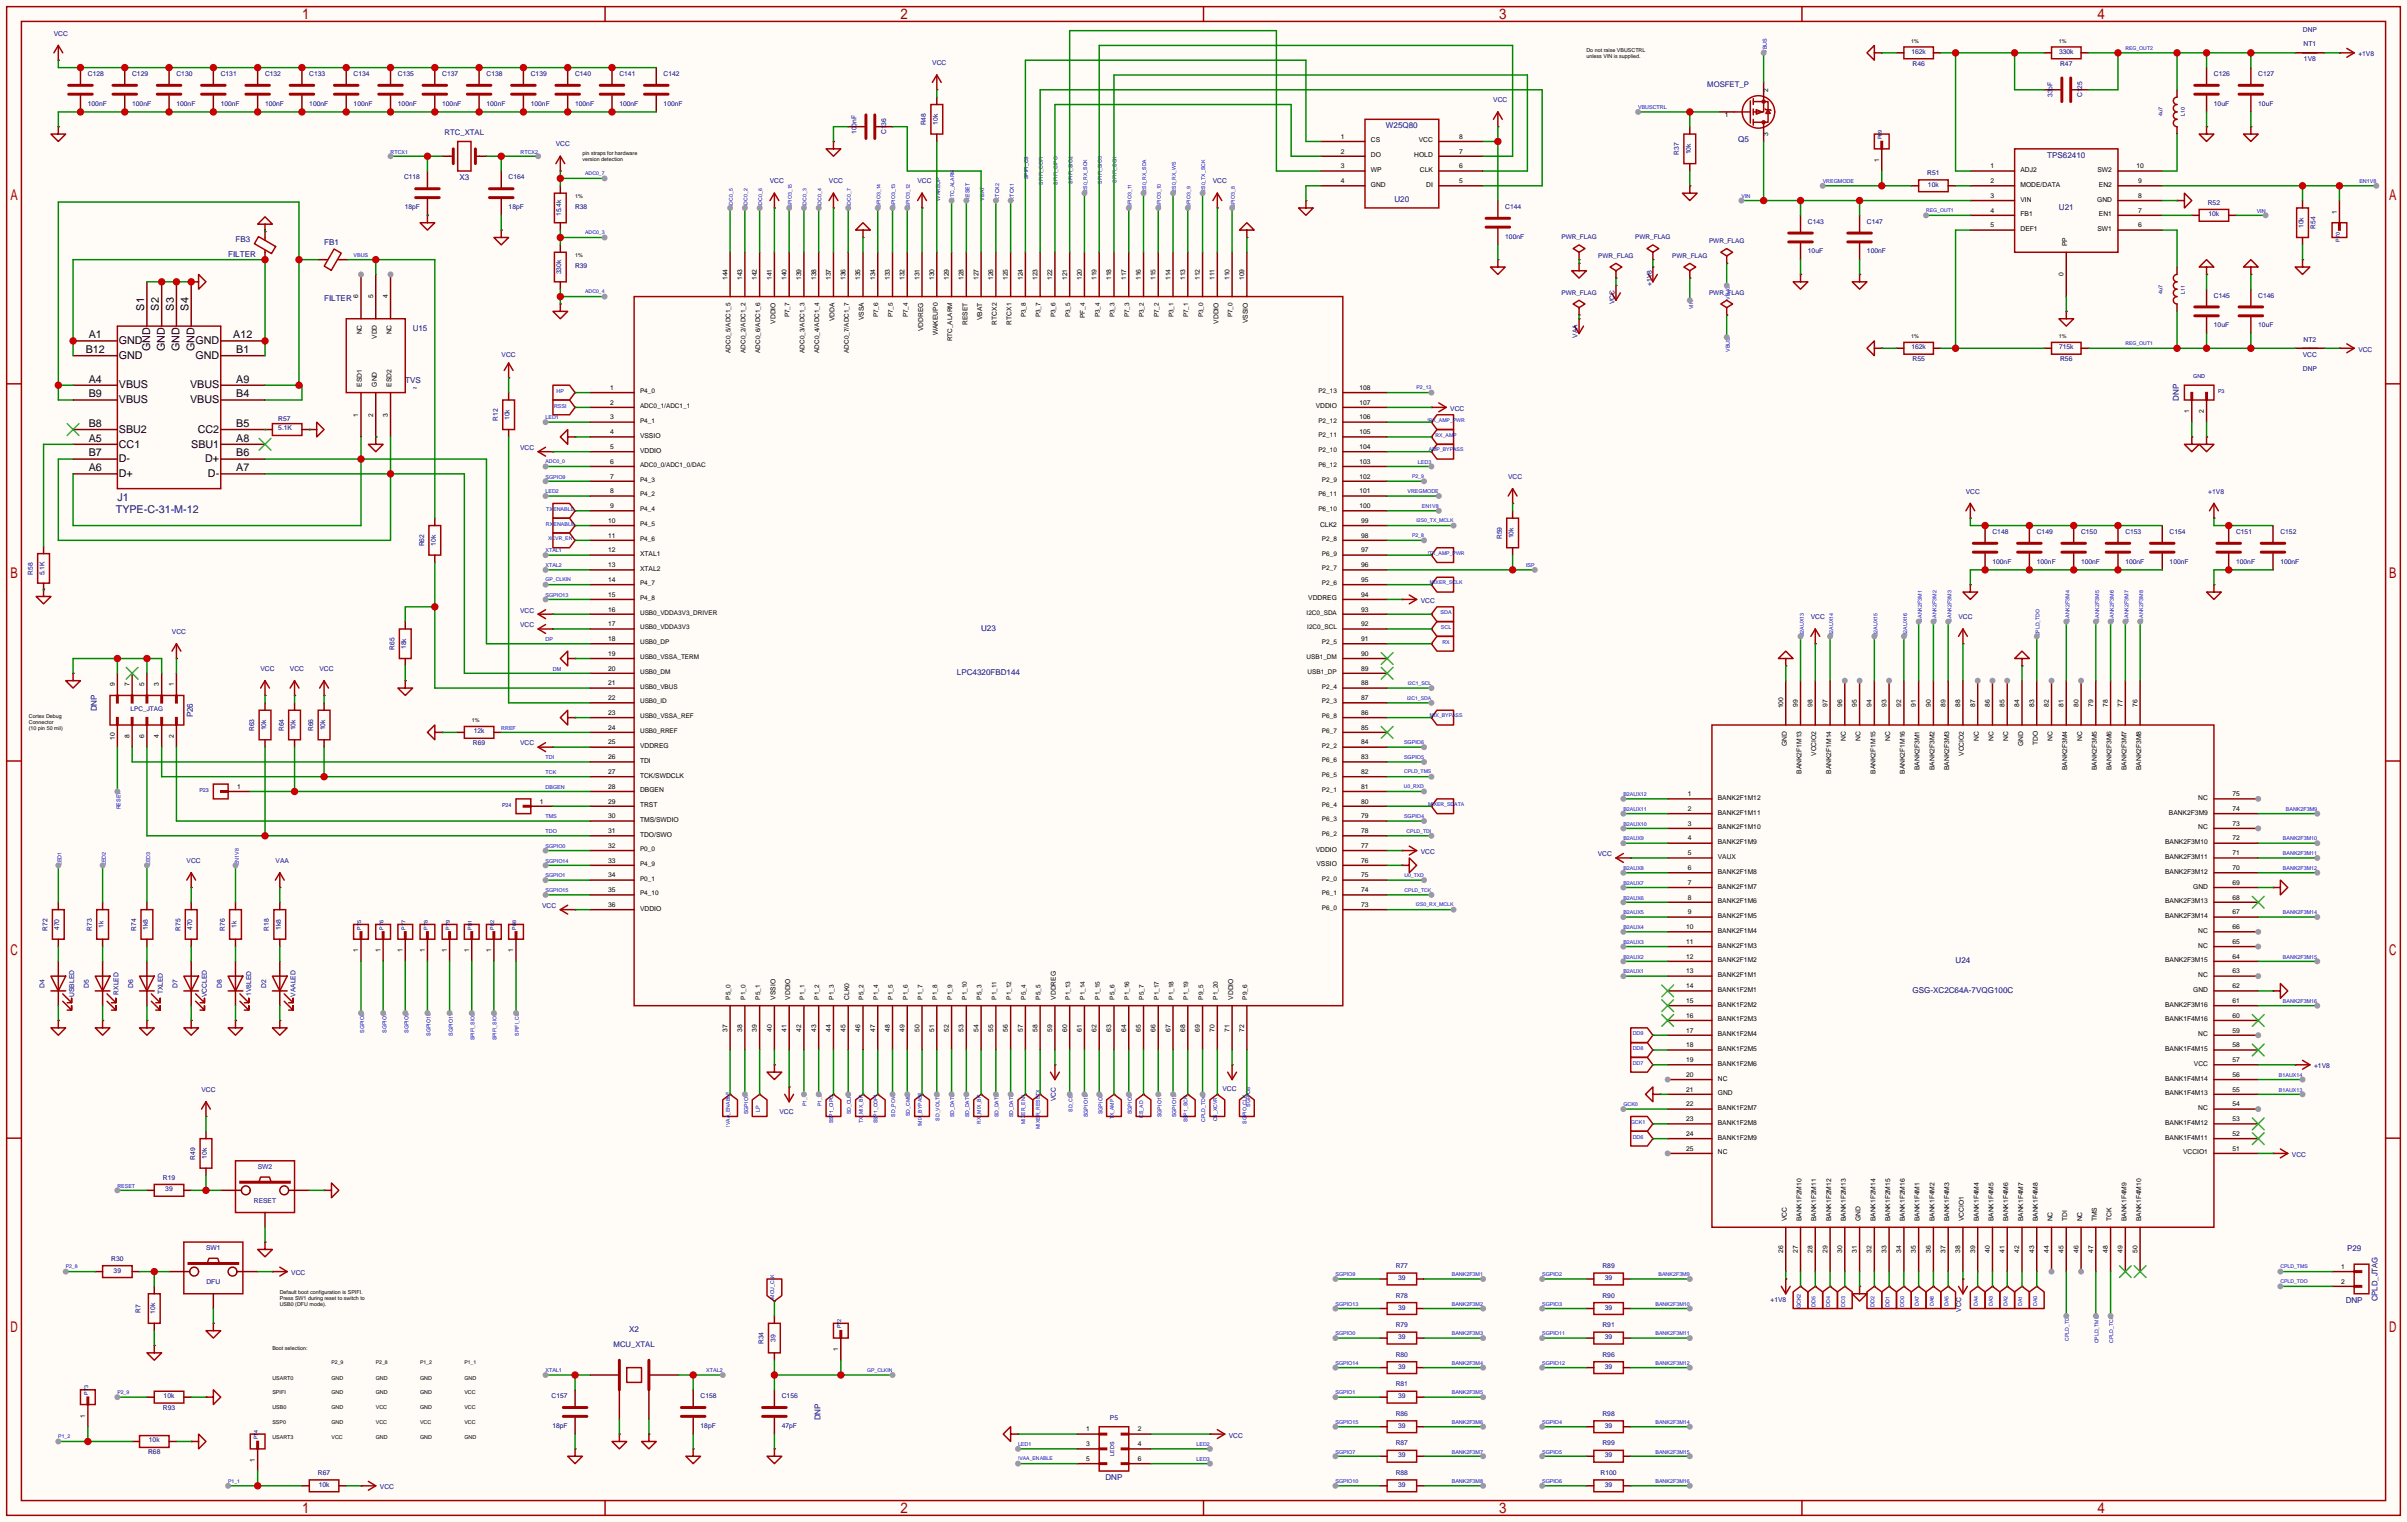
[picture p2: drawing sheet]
<svg xmlns="http://www.w3.org/2000/svg" width="414mm" height="262mm" viewBox="0 0 414 262" stroke-linecap="round" stroke-linejoin="round" font-family="sans-serif">
<defs><g id="words">
<g font-size="1.8">
<text x="24.8" y="53.4" transform="rotate(-90 24.8 53.4)">S1</text>
<text x="27.4" y="53.4" transform="rotate(-90 27.4 53.4)">S2</text>
<text x="29.9" y="53.4" transform="rotate(-90 29.9 53.4)">S3</text>
<text x="32.4" y="53.4" transform="rotate(-90 32.4 53.4)">S4</text>
<text x="15.3" y="58.2">A1</text>
<text x="20.4" y="59.2">GND</text>
<text x="33.6" y="59.2">GND</text>
<text x="40.1" y="58.2">A12</text>
<text x="14.7" y="60.7">B12</text>
<text x="15.3" y="65.8">A4</text>
<text x="20.4" y="61.7">GND</text>
<text x="25.8" y="60.4" transform="rotate(-90 25.8 60.4)">GND</text>
<text x="28.4" y="60.4" transform="rotate(-90 28.4 60.4)">GND</text>
<text x="30.9" y="60.4" transform="rotate(-90 30.9 60.4)">GND</text>
<text x="33.4" y="60.4" transform="rotate(-90 33.4 60.4)">GND</text>
<text x="33.6" y="61.7">GND</text>
<text x="40.7" y="65.8">A9</text>
<text x="40.7" y="60.7">B1</text>
<text x="15.3" y="68.3">B9</text>
<text x="20.4" y="66.8">VBUS</text>
<text x="20.4" y="69.3">VBUS</text>
<text x="32.7" y="66.8">VBUS</text>
<text x="32.7" y="69.3">VBUS</text>
<text x="40.7" y="68.3">B4</text>
<text x="15.3" y="75.9">A5</text>
<text x="15.3" y="73.4">B8</text>
<text x="20.4" y="76.9">CC1</text>
<text x="20.4" y="74.4">SBU2</text>
<text x="32.9" y="76.9">SBU1</text>
<text x="34" y="74.4">CC2</text>
<text x="40.7" y="75.9">A8</text>
<text x="40.7" y="73.4">B5</text>
<text x="15.3" y="81">A6</text>
<text x="15.3" y="78.5">B7</text>
<text x="20.4" y="82">D+</text>
<text x="20.4" y="79.5">D-</text>
<text x="35.3" y="79.5">D+</text>
<text x="35.8" y="82">D-</text>
<text x="40.7" y="81">A7</text>
<text x="40.7" y="78.5">B6</text>
</g>
<g font-size="1.8" fill="#000080">
<text x="19.9" y="88.1">TYPE-C-31-M-12</text>
<text x="20.2" y="86.1">J1</text>
</g>
<g font-size="1.4" fill="#000080">
<text x="238.4" y="22.1">W25Q80</text>
<text x="299" y="24.4">Q5</text>
<text x="352.2" y="27.2">TPS62410</text>
<text x="79" y="31">X3</text>
<text x="239.9" y="34.8">U20</text>
<text x="40.5" y="41.6">FB3</text>
<text x="354.2" y="36.1">U21</text>
<text x="39.2" y="44.2">FILTER</text>
<text x="55.8" y="42.1">FB1</text>
<text x="55.8" y="51.8">FILTER</text>
<text x="71" y="56.9">U15</text>
<text x="69.7" y="65.8">TVS</text>
<text x="71" y="67">~</text>
<text x="374.8" y="69" transform="rotate(-90 374.8 69)">DNP</text>
<text x="168.8" y="108.4">U23</text>
<text x="164.6" y="116.1">LPC4320FBD144</text>
<text x="16.7" y="122.3" transform="rotate(-90 16.7 122.3)">DNP</text>
<text x="33.2" y="123.3" transform="rotate(-90 33.2 123.3)">P26</text>
<text x="336.4" y="165.6">U24</text>
<text x="329" y="170.7">GSG-XC2C64A-7VQG100C</text>
<text x="403.8" y="215.1">P29</text>
<text x="403.5" y="224">DNP</text>
<text x="108.2" y="229.1">X2</text>
<text x="141.1" y="244.2" transform="rotate(-90 141.1 244.2)">DNP</text>
<text x="190.2" y="254.5">DNP</text>
</g>
<g font-size="1.3" fill="#000080">
<text x="293.7" y="14.9">MOSFET_P</text>
<text x="76.5" y="23.3">RTC_XTAL</text>
<text x="409" y="223.7" transform="rotate(-90 409 223.7)">CPLD_JTAG</text>
<text x="105.6" y="231.5">MCU_XTAL</text>
</g>
<g font-size="1.2" fill="#000080">
<text x="396.2" y="5.4">DNP</text>
<text x="9.2" y="6.1">VCC</text>
<text x="160.4" y="11.2">VCC</text>
<text x="328.8" y="9.3">162k</text>
<text x="329" y="11.3">R46</text>
<text x="354.2" y="9.3">330k</text>
<text x="354.4" y="11.3">R47</text>
<text x="396.3" y="8">NT1</text>
<text x="396.4" y="10.5">1V8</text>
<text x="405.7" y="9.6">+1V8</text>
<text x="15.1" y="13.1">C128</text>
<text x="22.7" y="13.1">C129</text>
<text x="30.4" y="13.1">C130</text>
<text x="38" y="13.1">C131</text>
<text x="45.6" y="13.1">C132</text>
<text x="53.2" y="13.1">C133</text>
<text x="60.8" y="13.1">C134</text>
<text x="68.5" y="13.1">C135</text>
<text x="76.1" y="13.1">C137</text>
<text x="83.7" y="13.1">C138</text>
<text x="91.3" y="13.1">C139</text>
<text x="98.9" y="13.1">C140</text>
<text x="106.6" y="13.1">C141</text>
<text x="114.2" y="13.1">C142</text>
<text x="256.9" y="17.6">VCC</text>
<text x="353.1" y="16.7" transform="rotate(-90 353.1 16.7)">33pF</text>
<text x="358.2" y="16.7" transform="rotate(-90 358.2 16.7)">C125</text>
<text x="380.9" y="13.1">C126</text>
<text x="388.5" y="13.1">C127</text>
<text x="15.1" y="18.1">100nF</text>
<text x="22.7" y="18.1">100nF</text>
<text x="30.4" y="18.1">100nF</text>
<text x="38" y="18.1">100nF</text>
<text x="45.6" y="18.1">100nF</text>
<text x="53.2" y="18.1">100nF</text>
<text x="60.8" y="18.1">100nF</text>
<text x="68.5" y="18.1">100nF</text>
<text x="76.1" y="18.1">100nF</text>
<text x="83.7" y="18.1">100nF</text>
<text x="91.3" y="18.1">100nF</text>
<text x="98.9" y="18.1">100nF</text>
<text x="106.6" y="18.1">100nF</text>
<text x="114.2" y="18.1">100nF</text>
<text x="147.4" y="23.1" transform="rotate(-90 147.4 23.1)">100nF</text>
<text x="152.4" y="23.1" transform="rotate(-90 152.4 23.1)">C136</text>
<text x="159.3" y="21.6" transform="rotate(-90 159.3 21.6)">R48</text>
<text x="161.3" y="21.4" transform="rotate(-90 161.3 21.4)">10k</text>
<text x="380.9" y="18.1">10uF</text>
<text x="388.5" y="18.1">10uF</text>
<text x="95.6" y="25.2">VCC</text>
<text x="288.8" y="26.7" transform="rotate(-90 288.8 26.7)">R37</text>
<text x="290.9" y="26.5" transform="rotate(-90 290.9 26.5)">10k</text>
<text x="69.5" y="30.8">C118</text>
<text x="69.6" y="35.9">18pF</text>
<text x="87.5" y="30.8">C164</text>
<text x="87.5" y="35.9">18pF</text>
<text x="98.9" y="35.9">R38</text>
<text x="132.4" y="31.5">VCC</text>
<text x="142.6" y="31.5">VCC</text>
<text x="157.8" y="31.5">VCC</text>
<text x="208.6" y="31.5">VCC</text>
<text x="259" y="35.9">C144</text>
<text x="331.6" y="30.1">R51</text>
<text x="331.7" y="32.1">10k</text>
<text x="379.8" y="35.2">R52</text>
<text x="96.6" y="37.2" transform="rotate(-90 96.6 37.2)">15.4k</text>
<text x="259" y="41">100nF</text>
<text x="311" y="38.5">C143</text>
<text x="321.2" y="38.5">C147</text>
<text x="379.9" y="37.2">10k</text>
<text x="396.3" y="39.2" transform="rotate(-90 396.3 39.2)">10k</text>
<text x="398.3" y="39.4" transform="rotate(-90 398.3 39.4)">R54</text>
<text x="96.6" y="47.2" transform="rotate(-90 96.6 47.2)">330k</text>
<text x="98.9" y="46.1">R39</text>
<text x="311" y="43.5">10uF</text>
<text x="321.2" y="43.5">100nF</text>
<text x="277.7" y="52.3" transform="rotate(-90 277.7 52.3)">VCC</text>
<text x="284.1" y="49.2" transform="rotate(-90 284.1 49.2)">+1V8</text>
<text x="380.9" y="51.2">C145</text>
<text x="388.5" y="51.2">C146</text>
<text x="271.4" y="58.1" transform="rotate(-90 271.4 58.1)">VAA</text>
<text x="380.9" y="56.2">10uF</text>
<text x="388.5" y="56.2">10uF</text>
<text x="396.3" y="58.8">NT2</text>
<text x="86.3" y="61.3">VCC</text>
<text x="328.8" y="60.1">162k</text>
<text x="329" y="62.1">R55</text>
<text x="354.2" y="60.1">715k</text>
<text x="354.4" y="62.1">R56</text>
<text x="396.2" y="61.3">VCC</text>
<text x="396.2" y="63.9">DNP</text>
<text x="405.7" y="60.5">VCC</text>
<text x="249.5" y="70.6">VCC</text>
<text x="47.9" y="72.4">R57</text>
<text x="47.9" y="73.9">5.1K</text>
<text x="85.6" y="72.4" transform="rotate(-90 85.6 72.4)">R12</text>
<text x="87.7" y="72.2" transform="rotate(-90 87.7 72.2)">10k</text>
<text x="89.5" y="77.4">VCC</text>
<text x="259.4" y="82.3">VCC</text>
<text x="338.2" y="84.9">VCC</text>
<text x="379.9" y="84.9">+1V8</text>
<text x="72.9" y="94" transform="rotate(-90 72.9 94)">R62</text>
<text x="75" y="93.8" transform="rotate(-90 75 93.8)">10k</text>
<text x="258.4" y="92.7" transform="rotate(-90 258.4 92.7)">R59</text>
<text x="260.4" y="92.6" transform="rotate(-90 260.4 92.6)">10k</text>
<text x="342.8" y="91.8">C148</text>
<text x="350.4" y="91.8">C149</text>
<text x="358" y="91.8">C150</text>
<text x="365.6" y="91.8">C153</text>
<text x="373.3" y="91.8">C154</text>
<text x="384.7" y="91.8">C151</text>
<text x="392.3" y="91.8">C152</text>
<text x="5.6" y="98.8" transform="rotate(-90 5.6 98.8)">R58</text>
<text x="7.7" y="98.9" transform="rotate(-90 7.7 98.9)">5.1K</text>
<text x="342.8" y="96.9">100nF</text>
<text x="350.4" y="96.9">100nF</text>
<text x="358" y="96.9">100nF</text>
<text x="365.6" y="96.9">100nF</text>
<text x="373.3" y="96.9">100nF</text>
<text x="384.7" y="96.9">100nF</text>
<text x="392.3" y="96.9">100nF</text>
<text x="89.5" y="105.3">VCC</text>
<text x="89.5" y="107.9">VCC</text>
<text x="244.4" y="103.7">VCC</text>
<text x="311.5" y="106.5">VCC</text>
<text x="336.9" y="106.5">VCC</text>
<text x="29.6" y="109">VCC</text>
<text x="67.9" y="111.7" transform="rotate(-90 67.9 111.7)">R65</text>
<text x="69.9" y="111.6" transform="rotate(-90 69.9 111.6)">18k</text>
<text x="44.8" y="115.4">VCC</text>
<text x="49.9" y="115.4">VCC</text>
<text x="55" y="115.4">VCC</text>
<text x="43.7" y="125.7" transform="rotate(-90 43.7 125.7)">R63</text>
<text x="45.8" y="125.6" transform="rotate(-90 45.8 125.6)">10k</text>
<text x="48.8" y="125.7" transform="rotate(-90 48.8 125.7)">R64</text>
<text x="50.8" y="125.6" transform="rotate(-90 50.8 125.6)">10k</text>
<text x="53.9" y="125.7" transform="rotate(-90 53.9 125.7)">R66</text>
<text x="55.9" y="125.6" transform="rotate(-90 55.9 125.6)">10k</text>
<text x="81.4" y="128.1">R69</text>
<text x="81.5" y="126.1">12k</text>
<text x="89.5" y="128.2">VCC</text>
<text x="32.1" y="148.4">VCC</text>
<text x="47.4" y="148.4">VAA</text>
<text x="244.4" y="146.8">VCC</text>
<text x="274.9" y="147.2">VCC</text>
<text x="8.2" y="160" transform="rotate(-90 8.2 160)">R72</text>
<text x="10.2" y="159.9" transform="rotate(-90 10.2 159.9)">470</text>
<text x="15.8" y="160" transform="rotate(-90 15.8 160)">R73</text>
<text x="17.8" y="159.6" transform="rotate(-90 17.8 159.6)">1k</text>
<text x="23.4" y="160" transform="rotate(-90 23.4 160)">R74</text>
<text x="25.4" y="159.9" transform="rotate(-90 25.4 159.9)">1k8</text>
<text x="31" y="160" transform="rotate(-90 31 160)">R75</text>
<text x="33.1" y="159.9" transform="rotate(-90 33.1 159.9)">470</text>
<text x="38.7" y="160" transform="rotate(-90 38.7 160)">R76</text>
<text x="40.7" y="159.6" transform="rotate(-90 40.7 159.6)">1k</text>
<text x="46.3" y="160" transform="rotate(-90 46.3 160)">R18</text>
<text x="48.3" y="159.9" transform="rotate(-90 48.3 159.9)">1k8</text>
<text x="93.3" y="156.1">VCC</text>
<text x="7.7" y="169.8" transform="rotate(-90 7.7 169.8)">D4</text>
<text x="12.7" y="171.4" transform="rotate(-90 12.7 171.4)">USBLED</text>
<text x="15.3" y="169.8" transform="rotate(-90 15.3 169.8)">D5</text>
<text x="20.4" y="171" transform="rotate(-90 20.4 171)">RXLED</text>
<text x="22.9" y="169.8" transform="rotate(-90 22.9 169.8)">D6</text>
<text x="28" y="171" transform="rotate(-90 28 171)">TXLED</text>
<text x="30.5" y="169.8" transform="rotate(-90 30.5 169.8)">D7</text>
<text x="35.6" y="171.4" transform="rotate(-90 35.6 171.4)">VCCLED</text>
<text x="38.1" y="169.8" transform="rotate(-90 38.1 169.8)">D8</text>
<text x="43.2" y="171.3" transform="rotate(-90 43.2 171.3)">1V8LED</text>
<text x="45.8" y="169.8" transform="rotate(-90 45.8 169.8)">D2</text>
<text x="50.8" y="171.4" transform="rotate(-90 50.8 171.4)">VAALED</text>
<text x="398.1" y="183.6">+1V8</text>
<text x="34.6" y="187.7">VCC</text>
<text x="134.1" y="191.5">VCC</text>
<text x="181.7" y="189.4" transform="rotate(-90 181.7 189.4)">VCC</text>
<text x="210.3" y="187.6">VCC</text>
<text x="28" y="202.8">R19</text>
<text x="33.6" y="199.4" transform="rotate(-90 33.6 199.4)">R49</text>
<text x="35.6" y="199.2" transform="rotate(-90 35.6 199.2)">10k</text>
<text x="44.3" y="201">SW2</text>
<text x="394.3" y="198.9">VCC</text>
<text x="28.4" y="204.8">39</text>
<text x="43.7" y="206.9">RESET</text>
<text x="35.5" y="215">SW1</text>
<text x="19.1" y="216.8">R30</text>
<text x="19.6" y="218.8">39</text>
<text x="35.5" y="220.8">DFU</text>
<text x="50.1" y="219.2">VCC</text>
<text x="240.1" y="218">R77</text>
<text x="240.5" y="220.1">39</text>
<text x="275.7" y="218">R89</text>
<text x="276.1" y="220.1">39</text>
<text x="24.2" y="225.7" transform="rotate(-90 24.2 225.7)">R7</text>
<text x="26.7" y="225.9" transform="rotate(-90 26.7 225.9)">10k</text>
<text x="240.1" y="223.1">R78</text>
<text x="240.5" y="225.2">39</text>
<text x="275.7" y="223.1">R90</text>
<text x="276.1" y="225.2">39</text>
<text x="304.6" y="223.9">+1V8</text>
<text x="337.4" y="225.5" transform="rotate(-90 337.4 225.5)">VCC</text>
<text x="131.4" y="231.1" transform="rotate(-90 131.4 231.1)">R34</text>
<text x="133.4" y="230.7" transform="rotate(-90 133.4 230.7)">39</text>
<text x="240.1" y="228.2">R79</text>
<text x="240.1" y="233.3">R80</text>
<text x="240.5" y="230.2">39</text>
<text x="275.7" y="228.2">R91</text>
<text x="275.7" y="233.3">R96</text>
<text x="276.1" y="230.2">39</text>
<text x="240.1" y="238.4">R81</text>
<text x="240.5" y="235.3">39</text>
<text x="276.1" y="235.3">39</text>
<text x="28" y="242.4">R93</text>
<text x="28.2" y="240.4">10k</text>
<text x="94.9" y="240.4">C157</text>
<text x="95" y="245.5">18pF</text>
<text x="120.5" y="240.4">C158</text>
<text x="120.5" y="245.5">18pF</text>
<text x="134.5" y="240.4">C156</text>
<text x="134.5" y="245.5">47pF</text>
<text x="190.9" y="244.2">P5</text>
<text x="240.1" y="243.4">R86</text>
<text x="240.5" y="240.4">39</text>
<text x="240.5" y="245.5">39</text>
<text x="275.7" y="243.4">R98</text>
<text x="276.1" y="245.5">39</text>
<text x="25.5" y="250">R68</text>
<text x="25.6" y="248">10k</text>
<text x="211.4" y="247.2">VCC</text>
<text x="240.1" y="248.5">R87</text>
<text x="240.5" y="250.6">39</text>
<text x="275.7" y="248.5">R99</text>
<text x="276.1" y="250.6">39</text>
<text x="54.7" y="253.6">R67</text>
<text x="54.8" y="255.6">10k</text>
<text x="65.4" y="256.1">VCC</text>
<text x="240.1" y="253.6">R88</text>
<text x="240.5" y="255.6">39</text>
<text x="275.4" y="253.6">R100</text>
<text x="276.1" y="255.6">39</text>
</g>
<g font-size="1.2">
<text x="304.2" y="15.8" transform="rotate(-90 304.2 15.8)">2</text>
<text x="230.7" y="23.9">1</text>
<text x="251" y="23.9">8</text>
<text x="296.7" y="20.1">1</text>
<text x="304.2" y="23.4" transform="rotate(-90 304.2 23.4)">3</text>
<text x="230.7" y="26.4">2</text>
<text x="230.7" y="28.9">3</text>
<text x="235.8" y="24.5">CS</text>
<text x="235.8" y="27">DO</text>
<text x="235.8" y="29.6">WP</text>
<text x="243.3" y="27">HOLD</text>
<text x="244.1" y="24.5">VCC</text>
<text x="244.3" y="29.6">CLK</text>
<text x="251" y="28.9">6</text>
<text x="251" y="26.4">7</text>
<text x="323.3" y="27.8" transform="rotate(-90 323.3 27.8)">1</text>
<text x="342.5" y="28.9">1</text>
<text x="347.6" y="29.6">ADJ2</text>
<text x="360.8" y="29.6">SW2</text>
<text x="367.5" y="28.9">10</text>
<text x="230.7" y="31.5">4</text>
<text x="235.8" y="32.1">GND</text>
<text x="245.4" y="32.1">DI</text>
<text x="251" y="31.5">5</text>
<text x="342.5" y="31.5">2</text>
<text x="342.5" y="34">3</text>
<text x="347.6" y="32.1">MODE/DATA</text>
<text x="347.6" y="34.7">VIN</text>
<text x="360.8" y="34.7">GND</text>
<text x="361.1" y="32.1">EN2</text>
<text x="367.9" y="34">8</text>
<text x="367.9" y="31.5">9</text>
<text x="342.5" y="36.6">4</text>
<text x="342.5" y="39.1">5</text>
<text x="347.6" y="37.2">FB1</text>
<text x="347.6" y="39.7">DEF1</text>
<text x="360.8" y="39.7">SW1</text>
<text x="361.1" y="37.2">EN1</text>
<text x="367.9" y="39.1">6</text>
<text x="367.9" y="36.6">7</text>
<text x="402" y="36.7" transform="rotate(-90 402 36.7)">1</text>
<text x="355" y="47.5" transform="rotate(-90 355 47.5)">0</text>
<text x="355.6" y="42.4" transform="rotate(-90 355.6 42.4)">PP</text>
<text x="61.6" y="51.3" transform="rotate(-90 61.6 51.3)">6</text>
<text x="64.2" y="51.3" transform="rotate(-90 64.2 51.3)">5</text>
<text x="66.7" y="51.3" transform="rotate(-90 66.7 51.3)">4</text>
<text x="125.1" y="48.1" transform="rotate(-90 125.1 48.1)">144</text>
<text x="127.7" y="48.1" transform="rotate(-90 127.7 48.1)">143</text>
<text x="130.2" y="48.1" transform="rotate(-90 130.2 48.1)">142</text>
<text x="132.8" y="48.1" transform="rotate(-90 132.8 48.1)">141</text>
<text x="135.3" y="48.1" transform="rotate(-90 135.3 48.1)">140</text>
<text x="137.8" y="48.1" transform="rotate(-90 137.8 48.1)">139</text>
<text x="140.4" y="48.1" transform="rotate(-90 140.4 48.1)">138</text>
<text x="142.9" y="48.1" transform="rotate(-90 142.9 48.1)">137</text>
<text x="145.5" y="48.1" transform="rotate(-90 145.5 48.1)">136</text>
<text x="148" y="48.1" transform="rotate(-90 148 48.1)">135</text>
<text x="150.5" y="48.1" transform="rotate(-90 150.5 48.1)">134</text>
<text x="153.1" y="48.1" transform="rotate(-90 153.1 48.1)">133</text>
<text x="155.6" y="48.1" transform="rotate(-90 155.6 48.1)">132</text>
<text x="158.2" y="48.1" transform="rotate(-90 158.2 48.1)">131</text>
<text x="160.7" y="48.1" transform="rotate(-90 160.7 48.1)">130</text>
<text x="163.2" y="48.1" transform="rotate(-90 163.2 48.1)">129</text>
<text x="165.8" y="48.1" transform="rotate(-90 165.8 48.1)">128</text>
<text x="168.3" y="48.1" transform="rotate(-90 168.3 48.1)">127</text>
<text x="170.9" y="48.1" transform="rotate(-90 170.9 48.1)">126</text>
<text x="173.4" y="48.1" transform="rotate(-90 173.4 48.1)">125</text>
<text x="175.9" y="48.1" transform="rotate(-90 175.9 48.1)">124</text>
<text x="178.5" y="48.1" transform="rotate(-90 178.5 48.1)">123</text>
<text x="181" y="48.1" transform="rotate(-90 181 48.1)">122</text>
<text x="183.6" y="48.1" transform="rotate(-90 183.6 48.1)">121</text>
<text x="186.1" y="48.1" transform="rotate(-90 186.1 48.1)">120</text>
<text x="188.6" y="48.1" transform="rotate(-90 188.6 48.1)">119</text>
<text x="191.2" y="48.1" transform="rotate(-90 191.2 48.1)">118</text>
<text x="193.7" y="48.1" transform="rotate(-90 193.7 48.1)">117</text>
<text x="196.3" y="48.1" transform="rotate(-90 196.3 48.1)">116</text>
<text x="198.8" y="48.1" transform="rotate(-90 198.8 48.1)">115</text>
<text x="201.3" y="48.1" transform="rotate(-90 201.3 48.1)">114</text>
<text x="203.9" y="48.1" transform="rotate(-90 203.9 48.1)">113</text>
<text x="206.4" y="48.1" transform="rotate(-90 206.4 48.1)">112</text>
<text x="209" y="48.1" transform="rotate(-90 209 48.1)">111</text>
<text x="211.5" y="48.1" transform="rotate(-90 211.5 48.1)">110</text>
<text x="214" y="48.1" transform="rotate(-90 214 48.1)">109</text>
<text x="62.3" y="57.5" transform="rotate(-90 62.3 57.5)">NC</text>
<text x="64.8" y="58.3" transform="rotate(-90 64.8 58.3)">VDD</text>
<text x="67.4" y="57.5" transform="rotate(-90 67.4 57.5)">NC</text>
<text x="133.4" y="55.7" transform="rotate(-90 133.4 55.7)">VDDIO</text>
<text x="143.6" y="55.2" transform="rotate(-90 143.6 55.2)">VDDA</text>
<text x="148.6" y="55.1" transform="rotate(-90 148.6 55.1)">VSSA</text>
<text x="158.8" y="56.9" transform="rotate(-90 158.8 56.9)">VDDREG</text>
<text x="161.3" y="57.7" transform="rotate(-90 161.3 57.7)">WAKEUP0</text>
<text x="166.4" y="55.9" transform="rotate(-90 166.4 55.9)">RESET</text>
<text x="169" y="55" transform="rotate(-90 169 55)">VBAT</text>
<text x="171.5" y="55.8" transform="rotate(-90 171.5 55.8)">RTCX2</text>
<text x="174" y="55.8" transform="rotate(-90 174 55.8)">RTCX1</text>
<text x="209.6" y="55.7" transform="rotate(-90 209.6 55.7)">VDDIO</text>
<text x="214.7" y="55.5" transform="rotate(-90 214.7 55.5)">VSSIO</text>
<text x="61.6" y="71.6" transform="rotate(-90 61.6 71.6)">1</text>
<text x="62.3" y="66.5" transform="rotate(-90 62.3 66.5)">ESD1</text>
<text x="64.2" y="71.6" transform="rotate(-90 64.2 71.6)">2</text>
<text x="64.8" y="66.5" transform="rotate(-90 64.8 66.5)">GND</text>
<text x="66.7" y="71.6" transform="rotate(-90 66.7 71.6)">3</text>
<text x="67.4" y="66.5" transform="rotate(-90 67.4 66.5)">ESD2</text>
<text x="105" y="67">1</text>
<text x="105" y="69.6">2</text>
<text x="226.3" y="70.2">VDDIO</text>
<text x="233.9" y="69.6">107</text>
<text x="233.9" y="67">108</text>
<text x="376.6" y="71" transform="rotate(-90 376.6 71)">1</text>
<text x="379.1" y="71" transform="rotate(-90 379.1 71)">2</text>
<text x="105" y="72.1">3</text>
<text x="105" y="74.7">4</text>
<text x="105" y="77.2">5</text>
<text x="110.1" y="75.3">VSSIO</text>
<text x="110.1" y="77.8">VDDIO</text>
<text x="233.9" y="77.2">104</text>
<text x="233.9" y="74.7">105</text>
<text x="233.9" y="72.1">106</text>
<text x="105" y="79.7">6</text>
<text x="105" y="82.3">7</text>
<text x="233.9" y="82.3">102</text>
<text x="233.9" y="79.7">103</text>
<text x="104.6" y="89.9">10</text>
<text x="105" y="84.8">8</text>
<text x="105" y="87.4">9</text>
<text x="233.9" y="87.4">100</text>
<text x="233.9" y="84.8">101</text>
<text x="234.2" y="89.9">99</text>
<text x="104.6" y="92.4">11</text>
<text x="104.6" y="95">12</text>
<text x="110.1" y="95.6">XTAL1</text>
<text x="227.1" y="90.5">CLK2</text>
<text x="234.2" y="95">97</text>
<text x="234.2" y="92.4">98</text>
<text x="104.6" y="97.5">13</text>
<text x="104.6" y="100.1">14</text>
<text x="110.1" y="98.2">XTAL2</text>
<text x="234.2" y="100.1">95</text>
<text x="234.2" y="97.5">96</text>
<text x="104.6" y="102.6">15</text>
<text x="104.6" y="105.1">16</text>
<text x="104.6" y="107.7">17</text>
<text x="225.1" y="103.2">VDDREG</text>
<text x="234.2" y="107.7">92</text>
<text x="234.2" y="105.1">93</text>
<text x="234.2" y="102.6">94</text>
<text x="104.6" y="110.2">18</text>
<text x="104.6" y="112.8">19</text>
<text x="234.2" y="112.8">90</text>
<text x="234.2" y="110.2">91</text>
<text x="19.7" y="118" transform="rotate(-90 19.7 118)">9</text>
<text x="22.3" y="118" transform="rotate(-90 22.3 118)">7</text>
<text x="24.8" y="118" transform="rotate(-90 24.8 118)">5</text>
<text x="27.4" y="118" transform="rotate(-90 27.4 118)">3</text>
<text x="29.9" y="118" transform="rotate(-90 29.9 118)">1</text>
<text x="104.6" y="115.3">20</text>
<text x="104.6" y="117.8">21</text>
<text x="234.2" y="117.8">88</text>
<text x="234.2" y="115.3">89</text>
<text x="104.6" y="120.4">22</text>
<text x="104.6" y="122.9">23</text>
<text x="104.6" y="125.5">24</text>
<text x="234.2" y="125.5">85</text>
<text x="234.2" y="122.9">86</text>
<text x="234.2" y="120.4">87</text>
<text x="306.8" y="121.8" transform="rotate(-90 306.8 121.8)">100</text>
<text x="309.3" y="121.5" transform="rotate(-90 309.3 121.5)">99</text>
<text x="311.8" y="121.5" transform="rotate(-90 311.8 121.5)">98</text>
<text x="314.4" y="121.5" transform="rotate(-90 314.4 121.5)">97</text>
<text x="316.9" y="121.5" transform="rotate(-90 316.9 121.5)">96</text>
<text x="319.5" y="121.5" transform="rotate(-90 319.5 121.5)">95</text>
<text x="322" y="121.5" transform="rotate(-90 322 121.5)">94</text>
<text x="324.5" y="121.5" transform="rotate(-90 324.5 121.5)">93</text>
<text x="327.1" y="121.5" transform="rotate(-90 327.1 121.5)">92</text>
<text x="329.6" y="121.5" transform="rotate(-90 329.6 121.5)">91</text>
<text x="332.2" y="121.5" transform="rotate(-90 332.2 121.5)">90</text>
<text x="334.7" y="121.5" transform="rotate(-90 334.7 121.5)">89</text>
<text x="337.2" y="121.5" transform="rotate(-90 337.2 121.5)">88</text>
<text x="339.8" y="121.5" transform="rotate(-90 339.8 121.5)">87</text>
<text x="342.3" y="121.5" transform="rotate(-90 342.3 121.5)">86</text>
<text x="344.9" y="121.5" transform="rotate(-90 344.9 121.5)">85</text>
<text x="347.4" y="121.5" transform="rotate(-90 347.4 121.5)">84</text>
<text x="349.9" y="121.5" transform="rotate(-90 349.9 121.5)">83</text>
<text x="352.5" y="121.5" transform="rotate(-90 352.5 121.5)">82</text>
<text x="355" y="121.5" transform="rotate(-90 355 121.5)">81</text>
<text x="357.6" y="121.5" transform="rotate(-90 357.6 121.5)">80</text>
<text x="360.1" y="121.5" transform="rotate(-90 360.1 121.5)">79</text>
<text x="362.6" y="121.5" transform="rotate(-90 362.6 121.5)">78</text>
<text x="365.2" y="121.5" transform="rotate(-90 365.2 121.5)">77</text>
<text x="367.7" y="121.5" transform="rotate(-90 367.7 121.5)">76</text>
<text x="19.7" y="127.2" transform="rotate(-90 19.7 127.2)">10</text>
<text x="22.3" y="126.9" transform="rotate(-90 22.3 126.9)">8</text>
<text x="24.8" y="126.9" transform="rotate(-90 24.8 126.9)">6</text>
<text x="27.4" y="126.9" transform="rotate(-90 27.4 126.9)">4</text>
<text x="29.9" y="126.9" transform="rotate(-90 29.9 126.9)">2</text>
<text x="104.6" y="128">25</text>
<text x="104.6" y="130.5">26</text>
<text x="110.1" y="128.6">VDDREG</text>
<text x="110.1" y="131.2">TDI</text>
<text x="234.2" y="130.5">83</text>
<text x="234.2" y="128">84</text>
<text x="307.4" y="128.2" transform="rotate(-90 307.4 128.2)">GND</text>
<text x="312.5" y="130" transform="rotate(-90 312.5 130)">VCCIO2</text>
<text x="317.5" y="127.3" transform="rotate(-90 317.5 127.3)">NC</text>
<text x="320.1" y="127.3" transform="rotate(-90 320.1 127.3)">NC</text>
<text x="325.2" y="127.3" transform="rotate(-90 325.2 127.3)">NC</text>
<text x="337.9" y="130" transform="rotate(-90 337.9 130)">VCCIO2</text>
<text x="340.4" y="127.3" transform="rotate(-90 340.4 127.3)">NC</text>
<text x="342.9" y="127.3" transform="rotate(-90 342.9 127.3)">NC</text>
<text x="345.5" y="127.3" transform="rotate(-90 345.5 127.3)">NC</text>
<text x="348" y="128.2" transform="rotate(-90 348 128.2)">GND</text>
<text x="350.6" y="128.1" transform="rotate(-90 350.6 128.1)">TDO</text>
<text x="353.1" y="127.3" transform="rotate(-90 353.1 127.3)">NC</text>
<text x="358.2" y="127.3" transform="rotate(-90 358.2 127.3)">NC</text>
<text x="40.8" y="135.6">1</text>
<text x="104.6" y="133.1">27</text>
<text x="104.6" y="135.6">28</text>
<text x="110.1" y="133.7">TCK/SWDCLK</text>
<text x="110.1" y="136.3">DBGEN</text>
<text x="234.2" y="135.6">81</text>
<text x="234.2" y="133.1">82</text>
<text x="290.4" y="136.9">1</text>
<text x="295.5" y="137.5">BANK2F1M12</text>
<text x="309.9" y="133.1" transform="rotate(-90 309.9 133.1)">BANK2F1M13</text>
<text x="315" y="133.1" transform="rotate(-90 315 133.1)">BANK2F1M14</text>
<text x="322.6" y="133.1" transform="rotate(-90 322.6 133.1)">BANK2F1M15</text>
<text x="327.7" y="133.1" transform="rotate(-90 327.7 133.1)">BANK2F1M16</text>
<text x="330.2" y="132.4" transform="rotate(-90 330.2 132.4)">BANK2F3M1</text>
<text x="332.8" y="132.4" transform="rotate(-90 332.8 132.4)">BANK2F3M2</text>
<text x="335.3" y="132.4" transform="rotate(-90 335.3 132.4)">BANK2F3M3</text>
<text x="355.6" y="132.4" transform="rotate(-90 355.6 132.4)">BANK2F3M4</text>
<text x="360.7" y="132.4" transform="rotate(-90 360.7 132.4)">BANK2F3M5</text>
<text x="363.3" y="132.4" transform="rotate(-90 363.3 132.4)">BANK2F3M6</text>
<text x="365.8" y="132.4" transform="rotate(-90 365.8 132.4)">BANK2F3M7</text>
<text x="368.3" y="132.4" transform="rotate(-90 368.3 132.4)">BANK2F3M8</text>
<text x="378.2" y="137.5">NC</text>
<text x="384" y="136.9">75</text>
<text x="92.9" y="138.2">1</text>
<text x="104.6" y="138.2">29</text>
<text x="104.6" y="140.7">30</text>
<text x="104.6" y="143.2">31</text>
<text x="110.1" y="138.8">TRST</text>
<text x="110.1" y="141.3">TMS/SWDIO</text>
<text x="110.1" y="143.9">TDO/SWO</text>
<text x="234.2" y="143.2">78</text>
<text x="234.2" y="140.7">79</text>
<text x="234.2" y="138.2">80</text>
<text x="290.4" y="139.4">2</text>
<text x="290.4" y="142">3</text>
<text x="295.5" y="140.1">BANK2F1M11</text>
<text x="295.5" y="142.6">BANK2F1M10</text>
<text x="373.1" y="140.1">BANK2F3M9</text>
<text x="378.2" y="142.6">NC</text>
<text x="384" y="142">73</text>
<text x="384" y="139.4">74</text>
<text x="104.6" y="145.8">32</text>
<text x="104.6" y="148.3">33</text>
<text x="226.3" y="146.4">VDDIO</text>
<text x="226.5" y="149">VSSIO</text>
<text x="234.2" y="148.3">76</text>
<text x="234.2" y="145.8">77</text>
<text x="290.4" y="144.5">4</text>
<text x="290.4" y="147.1">5</text>
<text x="290.4" y="149.6">6</text>
<text x="295.5" y="145.1">BANK2F1M9</text>
<text x="295.5" y="147.7">VAUX</text>
<text x="372.5" y="147.7">BANK2F3M11</text>
<text x="372.5" y="145.1">BANK2F3M10</text>
<text x="384" y="149.6">70</text>
<text x="384" y="147.1">71</text>
<text x="384" y="144.5">72</text>
<text x="104.6" y="150.9">34</text>
<text x="104.6" y="153.4">35</text>
<text x="104.6" y="155.9">36</text>
<text x="234.2" y="155.9">73</text>
<text x="234.2" y="153.4">74</text>
<text x="234.2" y="150.9">75</text>
<text x="290.4" y="152.1">7</text>
<text x="290.4" y="154.7">8</text>
<text x="295.5" y="150.2">BANK2F1M8</text>
<text x="295.5" y="152.8">BANK2F1M7</text>
<text x="295.5" y="155.3">BANK2F1M6</text>
<text x="372.5" y="155.3">BANK2F3M13</text>
<text x="372.5" y="150.2">BANK2F3M12</text>
<text x="377.3" y="152.8">GND</text>
<text x="384" y="154.7">68</text>
<text x="384" y="152.1">69</text>
<text x="110.1" y="156.6">VDDIO</text>
<text x="290.1" y="159.8">10</text>
<text x="290.4" y="157.2">9</text>
<text x="295.5" y="160.4">BANK2F1M4</text>
<text x="295.5" y="157.8">BANK2F1M5</text>
<text x="372.5" y="157.8">BANK2F3M14</text>
<text x="378.2" y="160.4">NC</text>
<text x="384" y="159.8">66</text>
<text x="384" y="157.2">67</text>
<text x="61.6" y="163.7" transform="rotate(-90 61.6 163.7)">1</text>
<text x="65.5" y="163.7" transform="rotate(-90 65.5 163.7)">1</text>
<text x="69.3" y="163.7" transform="rotate(-90 69.3 163.7)">1</text>
<text x="73.1" y="163.7" transform="rotate(-90 73.1 163.7)">1</text>
<text x="76.9" y="163.7" transform="rotate(-90 76.9 163.7)">1</text>
<text x="80.7" y="163.7" transform="rotate(-90 80.7 163.7)">1</text>
<text x="84.5" y="163.7" transform="rotate(-90 84.5 163.7)">1</text>
<text x="88.3" y="163.7" transform="rotate(-90 88.3 163.7)">1</text>
<text x="290.1" y="162.3">11</text>
<text x="290.1" y="164.8">12</text>
<text x="290.1" y="167.4">13</text>
<text x="295.5" y="162.9">BANK2F1M3</text>
<text x="295.5" y="165.5">BANK2F1M2</text>
<text x="372.5" y="165.5">BANK2F3M15</text>
<text x="378.2" y="162.9">NC</text>
<text x="384" y="167.4">63</text>
<text x="384" y="164.8">64</text>
<text x="384" y="162.3">65</text>
<text x="133.4" y="171.9" transform="rotate(-90 133.4 171.9)">VSSIO</text>
<text x="135.9" y="171.9" transform="rotate(-90 135.9 171.9)">VDDIO</text>
<text x="146.1" y="171.9" transform="rotate(-90 146.1 171.9)">CLK0</text>
<text x="181.7" y="171.9" transform="rotate(-90 181.7 171.9)">VDDREG</text>
<text x="212.1" y="171.9" transform="rotate(-90 212.1 171.9)">VDDIO</text>
<text x="290.1" y="169.9">14</text>
<text x="290.1" y="172.5">15</text>
<text x="295.5" y="168">BANK2F1M1</text>
<text x="295.5" y="170.5">BANK1F2M1</text>
<text x="295.5" y="173.1">BANK1F2M2</text>
<text x="372.5" y="173.1">BANK2F3M16</text>
<text x="377.3" y="170.5">GND</text>
<text x="378.2" y="168">NC</text>
<text x="384" y="172.5">61</text>
<text x="384" y="169.9">62</text>
<text x="125.1" y="177.4" transform="rotate(-90 125.1 177.4)">37</text>
<text x="127.7" y="177.4" transform="rotate(-90 127.7 177.4)">38</text>
<text x="130.2" y="177.4" transform="rotate(-90 130.2 177.4)">39</text>
<text x="132.8" y="177.4" transform="rotate(-90 132.8 177.4)">40</text>
<text x="135.3" y="177.4" transform="rotate(-90 135.3 177.4)">41</text>
<text x="137.8" y="177.4" transform="rotate(-90 137.8 177.4)">42</text>
<text x="140.4" y="177.4" transform="rotate(-90 140.4 177.4)">43</text>
<text x="142.9" y="177.4" transform="rotate(-90 142.9 177.4)">44</text>
<text x="145.5" y="177.4" transform="rotate(-90 145.5 177.4)">45</text>
<text x="148" y="177.4" transform="rotate(-90 148 177.4)">46</text>
<text x="150.5" y="177.4" transform="rotate(-90 150.5 177.4)">47</text>
<text x="153.1" y="177.4" transform="rotate(-90 153.1 177.4)">48</text>
<text x="155.6" y="177.4" transform="rotate(-90 155.6 177.4)">49</text>
<text x="158.2" y="177.4" transform="rotate(-90 158.2 177.4)">50</text>
<text x="160.7" y="177.4" transform="rotate(-90 160.7 177.4)">51</text>
<text x="163.2" y="177.4" transform="rotate(-90 163.2 177.4)">52</text>
<text x="165.8" y="177.4" transform="rotate(-90 165.8 177.4)">53</text>
<text x="168.3" y="177.4" transform="rotate(-90 168.3 177.4)">54</text>
<text x="170.9" y="177.4" transform="rotate(-90 170.9 177.4)">55</text>
<text x="173.4" y="177.4" transform="rotate(-90 173.4 177.4)">56</text>
<text x="175.9" y="177.4" transform="rotate(-90 175.9 177.4)">57</text>
<text x="178.5" y="177.4" transform="rotate(-90 178.5 177.4)">58</text>
<text x="181" y="177.4" transform="rotate(-90 181 177.4)">59</text>
<text x="183.6" y="177.4" transform="rotate(-90 183.6 177.4)">60</text>
<text x="186.1" y="177.4" transform="rotate(-90 186.1 177.4)">61</text>
<text x="188.6" y="177.4" transform="rotate(-90 188.6 177.4)">62</text>
<text x="191.2" y="177.4" transform="rotate(-90 191.2 177.4)">63</text>
<text x="193.7" y="177.4" transform="rotate(-90 193.7 177.4)">64</text>
<text x="196.3" y="177.4" transform="rotate(-90 196.3 177.4)">65</text>
<text x="198.8" y="177.4" transform="rotate(-90 198.8 177.4)">66</text>
<text x="201.3" y="177.4" transform="rotate(-90 201.3 177.4)">67</text>
<text x="203.9" y="177.4" transform="rotate(-90 203.9 177.4)">68</text>
<text x="206.4" y="177.4" transform="rotate(-90 206.4 177.4)">69</text>
<text x="209" y="177.4" transform="rotate(-90 209 177.4)">70</text>
<text x="211.5" y="177.4" transform="rotate(-90 211.5 177.4)">71</text>
<text x="214" y="177.4" transform="rotate(-90 214 177.4)">72</text>
<text x="290.1" y="175">16</text>
<text x="290.1" y="177.5">17</text>
<text x="295.5" y="175.6">BANK1F2M3</text>
<text x="295.5" y="178.2">BANK1F2M4</text>
<text x="372.5" y="175.6">BANK1F4M16</text>
<text x="378.2" y="178.2">NC</text>
<text x="384" y="177.5">59</text>
<text x="384" y="175">60</text>
<text x="290.1" y="180.1">18</text>
<text x="290.1" y="182.6">19</text>
<text x="290.1" y="185.2">20</text>
<text x="295.5" y="180.7">BANK1F2M5</text>
<text x="295.5" y="183.2">BANK1F2M6</text>
<text x="295.5" y="185.8">NC</text>
<text x="372.5" y="185.8">BANK1F4M14</text>
<text x="372.5" y="180.7">BANK1F4M15</text>
<text x="377.4" y="183.2">VCC</text>
<text x="384" y="185.2">56</text>
<text x="384" y="182.6">57</text>
<text x="384" y="180.1">58</text>
<text x="290.1" y="187.7">21</text>
<text x="290.1" y="190.2">22</text>
<text x="295.5" y="188.3">GND</text>
<text x="295.5" y="190.9">BANK1F2M7</text>
<text x="372.5" y="188.3">BANK1F4M13</text>
<text x="378.2" y="190.9">NC</text>
<text x="384" y="190.2">54</text>
<text x="384" y="187.7">55</text>
<text x="290.1" y="192.8">23</text>
<text x="290.1" y="195.3">24</text>
<text x="290.1" y="197.9">25</text>
<text x="295.5" y="193.4">BANK1F2M8</text>
<text x="295.5" y="195.9">BANK1F2M9</text>
<text x="372.5" y="195.9">BANK1F4M11</text>
<text x="372.5" y="193.4">BANK1F4M12</text>
<text x="384" y="197.9">51</text>
<text x="384" y="195.3">52</text>
<text x="384" y="192.8">53</text>
<text x="295.5" y="198.5">NC</text>
<text x="375.6" y="198.5">VCCIO1</text>
<text x="307.4" y="210" transform="rotate(-90 307.4 210)">VCC</text>
<text x="309.9" y="210" transform="rotate(-90 309.9 210)">BANK1F2M10</text>
<text x="312.5" y="210" transform="rotate(-90 312.5 210)">BANK1F2M11</text>
<text x="315" y="210" transform="rotate(-90 315 210)">BANK1F2M12</text>
<text x="317.5" y="210" transform="rotate(-90 317.5 210)">BANK1F2M13</text>
<text x="320.1" y="210" transform="rotate(-90 320.1 210)">GND</text>
<text x="322.6" y="210" transform="rotate(-90 322.6 210)">BANK1F2M14</text>
<text x="325.2" y="210" transform="rotate(-90 325.2 210)">BANK1F2M15</text>
<text x="327.7" y="210" transform="rotate(-90 327.7 210)">BANK1F2M16</text>
<text x="330.2" y="210" transform="rotate(-90 330.2 210)">BANK1F4M1</text>
<text x="332.8" y="210" transform="rotate(-90 332.8 210)">BANK1F4M2</text>
<text x="335.3" y="210" transform="rotate(-90 335.3 210)">BANK1F4M3</text>
<text x="337.9" y="210" transform="rotate(-90 337.9 210)">VCCIO1</text>
<text x="340.4" y="210" transform="rotate(-90 340.4 210)">BANK1F4M4</text>
<text x="342.9" y="210" transform="rotate(-90 342.9 210)">BANK1F4M5</text>
<text x="345.5" y="210" transform="rotate(-90 345.5 210)">BANK1F4M6</text>
<text x="348" y="210" transform="rotate(-90 348 210)">BANK1F4M7</text>
<text x="350.6" y="210" transform="rotate(-90 350.6 210)">BANK1F4M8</text>
<text x="353.1" y="210" transform="rotate(-90 353.1 210)">NC</text>
<text x="355.6" y="210" transform="rotate(-90 355.6 210)">TDI</text>
<text x="358.2" y="210" transform="rotate(-90 358.2 210)">NC</text>
<text x="360.7" y="210" transform="rotate(-90 360.7 210)">TMS</text>
<text x="363.3" y="210" transform="rotate(-90 363.3 210)">TCK</text>
<text x="365.8" y="210" transform="rotate(-90 365.8 210)">BANK1F4M9</text>
<text x="368.3" y="210" transform="rotate(-90 368.3 210)">BANK1F4M10</text>
<text x="306.8" y="215.5" transform="rotate(-90 306.8 215.5)">26</text>
<text x="309.3" y="215.5" transform="rotate(-90 309.3 215.5)">27</text>
<text x="311.8" y="215.5" transform="rotate(-90 311.8 215.5)">28</text>
<text x="314.4" y="215.5" transform="rotate(-90 314.4 215.5)">29</text>
<text x="316.9" y="215.5" transform="rotate(-90 316.9 215.5)">30</text>
<text x="319.5" y="215.5" transform="rotate(-90 319.5 215.5)">31</text>
<text x="322" y="215.5" transform="rotate(-90 322 215.5)">32</text>
<text x="324.5" y="215.5" transform="rotate(-90 324.5 215.5)">33</text>
<text x="327.1" y="215.5" transform="rotate(-90 327.1 215.5)">34</text>
<text x="329.6" y="215.5" transform="rotate(-90 329.6 215.5)">35</text>
<text x="332.2" y="215.5" transform="rotate(-90 332.2 215.5)">36</text>
<text x="334.7" y="215.5" transform="rotate(-90 334.7 215.5)">37</text>
<text x="337.2" y="215.5" transform="rotate(-90 337.2 215.5)">38</text>
<text x="339.8" y="215.5" transform="rotate(-90 339.8 215.5)">39</text>
<text x="342.3" y="215.5" transform="rotate(-90 342.3 215.5)">40</text>
<text x="344.9" y="215.5" transform="rotate(-90 344.9 215.5)">41</text>
<text x="347.4" y="215.5" transform="rotate(-90 347.4 215.5)">42</text>
<text x="349.9" y="215.5" transform="rotate(-90 349.9 215.5)">43</text>
<text x="352.5" y="215.5" transform="rotate(-90 352.5 215.5)">44</text>
<text x="355" y="215.5" transform="rotate(-90 355 215.5)">45</text>
<text x="357.6" y="215.5" transform="rotate(-90 357.6 215.5)">46</text>
<text x="360.1" y="215.5" transform="rotate(-90 360.1 215.5)">47</text>
<text x="362.6" y="215.5" transform="rotate(-90 362.6 215.5)">48</text>
<text x="365.2" y="215.5" transform="rotate(-90 365.2 215.5)">49</text>
<text x="367.7" y="215.5" transform="rotate(-90 367.7 215.5)">50</text>
<text x="402.8" y="218.2">1</text>
<text x="402.8" y="220.7">2</text>
<text x="144.2" y="232.3" transform="rotate(-90 144.2 232.3)">1</text>
<text x="14.7" y="243.7" transform="rotate(-90 14.7 243.7)">1</text>
<text x="43.9" y="251.3" transform="rotate(-90 43.9 251.3)">1</text>
<text x="186.9" y="246.1">1</text>
<text x="186.9" y="248.7">3</text>
<text x="186.9" y="251.2">5</text>
<text x="195.8" y="246.1">2</text>
<text x="195.8" y="248.7">4</text>
<text x="195.8" y="251.2">6</text>
</g>
<g font-size="1.1" fill="#000080">
<text x="268.6" y="41.2">PWR_FLAG</text>
<text x="281.3" y="41.2">PWR_FLAG</text>
<text x="294" y="41.8">PWR_FLAG</text>
<text x="275" y="44.3">PWR_FLAG</text>
<text x="287.7" y="44.3">PWR_FLAG</text>
<text x="268.6" y="50.7">PWR_FLAG</text>
<text x="294" y="50.7">PWR_FLAG</text>
<text x="22.5" y="122.2">LPC_JTAG</text>
</g>
<g font-size="1.1">
<text x="135.8" y="54.6" transform="rotate(-90 135.8 54.6)">P7_7</text>
<text x="151.1" y="54.6" transform="rotate(-90 151.1 54.6)">P7_6</text>
<text x="153.6" y="54.6" transform="rotate(-90 153.6 54.6)">P7_5</text>
<text x="156.2" y="54.6" transform="rotate(-90 156.2 54.6)">P7_4</text>
<text x="163.8" y="58.7" transform="rotate(-90 163.8 58.7)">RTC_ALARM</text>
<text x="176.5" y="54.6" transform="rotate(-90 176.5 54.6)">P3_8</text>
<text x="179" y="54.6" transform="rotate(-90 179 54.6)">P3_7</text>
<text x="181.6" y="54.6" transform="rotate(-90 181.6 54.6)">P3_6</text>
<text x="184.1" y="54.6" transform="rotate(-90 184.1 54.6)">P3_5</text>
<text x="186.6" y="54.6" transform="rotate(-90 186.6 54.6)">PF_4</text>
<text x="189.2" y="54.6" transform="rotate(-90 189.2 54.6)">P3_4</text>
<text x="191.7" y="54.6" transform="rotate(-90 191.7 54.6)">P3_3</text>
<text x="194.3" y="54.6" transform="rotate(-90 194.3 54.6)">P7_3</text>
<text x="196.8" y="54.6" transform="rotate(-90 196.8 54.6)">P3_2</text>
<text x="199.3" y="54.6" transform="rotate(-90 199.3 54.6)">P7_2</text>
<text x="201.9" y="54.6" transform="rotate(-90 201.9 54.6)">P3_1</text>
<text x="204.4" y="54.6" transform="rotate(-90 204.4 54.6)">P7_1</text>
<text x="207" y="54.6" transform="rotate(-90 207 54.6)">P3_0</text>
<text x="212" y="54.6" transform="rotate(-90 212 54.6)">P7_0</text>
<text x="125.7" y="60.7" transform="rotate(-90 125.7 60.7)">ADC0_5/ADC1_5</text>
<text x="128.2" y="60.7" transform="rotate(-90 128.2 60.7)">ADC0_2/ADC1_2</text>
<text x="130.8" y="60.7" transform="rotate(-90 130.8 60.7)">ADC0_6/ADC1_6</text>
<text x="138.4" y="60.7" transform="rotate(-90 138.4 60.7)">ADC0_3/ADC1_3</text>
<text x="140.9" y="60.7" transform="rotate(-90 140.9 60.7)">ADC0_4/ADC1_4</text>
<text x="146" y="60.7" transform="rotate(-90 146 60.7)">ADC0_7/ADC1_7</text>
<text x="110.1" y="67.6">P4_0</text>
<text x="110.1" y="70.1">ADC0_1/ADC1_1</text>
<text x="226.8" y="67.6">P2_13</text>
<text x="110.1" y="72.7">P4_1</text>
<text x="226.8" y="77.7">P2_10</text>
<text x="226.8" y="75.2">P2_11</text>
<text x="226.8" y="72.7">P2_12</text>
<text x="110.1" y="80.3">ADC0_0/ADC1_0/DAC</text>
<text x="110.1" y="82.8">P4_3</text>
<text x="226.8" y="80.3">P6_12</text>
<text x="227.4" y="82.8">P2_9</text>
<text x="110.1" y="85.4">P4_2</text>
<text x="110.1" y="87.9">P4_4</text>
<text x="226.8" y="87.9">P6_10</text>
<text x="226.8" y="85.4">P6_11</text>
<text x="110.1" y="90.4">P4_5</text>
<text x="110.1" y="93">P4_6</text>
<text x="227.4" y="95.5">P6_9</text>
<text x="227.4" y="93">P2_8</text>
<text x="110.1" y="100.6">P4_7</text>
<text x="227.4" y="100.6">P2_6</text>
<text x="227.4" y="98.1">P2_7</text>
<text x="110.1" y="103.1">P4_8</text>
<text x="110.1" y="105.7">USB0_VDDA3V3_DRIVER</text>
<text x="224.8" y="105.7">I2C0_SDA</text>
<text x="110.1" y="108.2">USB0_VDDA3V3</text>
<text x="110.1" y="110.8">USB0_DP</text>
<text x="110.1" y="113.3">USB0_VSSA_TERM</text>
<text x="224.8" y="113.3">USB1_DM</text>
<text x="224.9" y="108.2">I2C0_SCL</text>
<text x="227.4" y="110.8">P2_5</text>
<text x="110.1" y="115.8">USB0_DM</text>
<text x="110.1" y="118.4">USB0_VBUS</text>
<text x="225" y="115.8">USB1_DP</text>
<text x="227.4" y="118.4">P2_4</text>
<text x="110.1" y="120.9">USB0_ID</text>
<text x="110.1" y="123.5">USB0_VSSA_REF</text>
<text x="227.4" y="123.5">P6_8</text>
<text x="227.4" y="120.9">P2_3</text>
<text x="110.1" y="126">USB0_RREF</text>
<text x="227.4" y="131.1">P6_6</text>
<text x="227.4" y="128.5">P2_2</text>
<text x="227.4" y="126">P6_7</text>
<text x="227.4" y="136.2">P2_1</text>
<text x="227.4" y="133.6">P6_5</text>
<text x="227.4" y="143.8">P6_2</text>
<text x="227.4" y="141.2">P6_3</text>
<text x="227.4" y="138.7">P6_4</text>
<text x="110.1" y="146.3">P0_0</text>
<text x="110.1" y="148.9">P4_9</text>
<text x="110.1" y="151.4">P0_1</text>
<text x="110.1" y="153.9">P4_10</text>
<text x="227.4" y="153.9">P6_1</text>
<text x="227.4" y="151.4">P2_0</text>
<text x="227.4" y="156.5">P6_0</text>
<text x="125.7" y="171.9" transform="rotate(-90 125.7 171.9)">P5_0</text>
<text x="128.2" y="171.9" transform="rotate(-90 128.2 171.9)">P1_0</text>
<text x="130.8" y="171.9" transform="rotate(-90 130.8 171.9)">P5_1</text>
<text x="138.4" y="171.9" transform="rotate(-90 138.4 171.9)">P1_1</text>
<text x="140.9" y="171.9" transform="rotate(-90 140.9 171.9)">P1_2</text>
<text x="143.5" y="171.9" transform="rotate(-90 143.5 171.9)">P1_3</text>
<text x="148.5" y="171.9" transform="rotate(-90 148.5 171.9)">P5_2</text>
<text x="151.1" y="171.9" transform="rotate(-90 151.1 171.9)">P1_4</text>
<text x="153.6" y="171.9" transform="rotate(-90 153.6 171.9)">P1_5</text>
<text x="156.2" y="171.9" transform="rotate(-90 156.2 171.9)">P1_6</text>
<text x="158.7" y="171.9" transform="rotate(-90 158.7 171.9)">P1_7</text>
<text x="161.2" y="171.9" transform="rotate(-90 161.2 171.9)">P1_8</text>
<text x="163.8" y="171.9" transform="rotate(-90 163.8 171.9)">P1_9</text>
<text x="166.3" y="171.9" transform="rotate(-90 166.3 171.9)">P1_10</text>
<text x="168.9" y="171.9" transform="rotate(-90 168.9 171.9)">P5_3</text>
<text x="171.4" y="171.9" transform="rotate(-90 171.4 171.9)">P1_11</text>
<text x="173.9" y="171.9" transform="rotate(-90 173.9 171.9)">P1_12</text>
<text x="176.5" y="171.9" transform="rotate(-90 176.5 171.9)">P5_4</text>
<text x="179" y="171.9" transform="rotate(-90 179 171.9)">P5_5</text>
<text x="184.1" y="171.9" transform="rotate(-90 184.1 171.9)">P1_13</text>
<text x="186.6" y="171.9" transform="rotate(-90 186.6 171.9)">P1_14</text>
<text x="189.2" y="171.9" transform="rotate(-90 189.2 171.9)">P1_15</text>
<text x="191.7" y="171.9" transform="rotate(-90 191.7 171.9)">P5_6</text>
<text x="194.3" y="171.9" transform="rotate(-90 194.3 171.9)">P1_16</text>
<text x="196.8" y="171.9" transform="rotate(-90 196.8 171.9)">P5_7</text>
<text x="199.3" y="171.9" transform="rotate(-90 199.3 171.9)">P1_17</text>
<text x="201.9" y="171.9" transform="rotate(-90 201.9 171.9)">P1_18</text>
<text x="204.4" y="171.9" transform="rotate(-90 204.4 171.9)">P1_19</text>
<text x="207" y="171.9" transform="rotate(-90 207 171.9)">P9_5</text>
<text x="209.5" y="171.9" transform="rotate(-90 209.5 171.9)">P1_20</text>
<text x="214.6" y="171.9" transform="rotate(-90 214.6 171.9)">P9_6</text>
</g>
<g font-size=".9">
<text x="272.9" y="8.9">Do not raise VBUSCTRL</text>
<text x="272.9" y="9.9">unless VIN is supplied.</text>
<text x="328.8" y="7.4">1%</text>
<text x="354.2" y="7.4">1%</text>
<text x="100.2" y="26.7">pin straps for hardware</text>
<text x="100.2" y="27.7">version detection</text>
<text x="98.9" y="34">1%</text>
<text x="98.9" y="44.2">1%</text>
<text x="328.8" y="58.2">1%</text>
<text x="354.2" y="58.2">1%</text>
<text x="5" y="123.4">Cortex Debug</text>
<text x="5" y="124.4">Connector</text>
<text x="5" y="125.5">(10 pin 50 mil)</text>
<text x="81.2" y="124.2">1%</text>
<text x="48.1" y="222.5">Default boot configuration is SPIFI.</text>
<text x="48.1" y="223.5">Press SW1 during reset to switch to</text>
<text x="48.1" y="224.5">USB0 (DFU mode).</text>
<text x="46.9" y="232.1">Boot selection:</text>
<text x="46.9" y="237.2">USART0</text>
<text x="46.9" y="239.8">SPIFI</text>
<text x="57" y="237.2">GND</text>
<text x="57" y="239.8">GND</text>
<text x="57" y="234.6">P2_9</text>
<text x="64.6" y="234.6">P2_8</text>
<text x="64.6" y="237.2">GND</text>
<text x="64.6" y="239.8">GND</text>
<text x="72.3" y="237.2">GND</text>
<text x="72.3" y="239.8">GND</text>
<text x="72.3" y="234.6">P1_2</text>
<text x="79.9" y="237.2">GND</text>
<text x="79.9" y="239.8">VCC</text>
<text x="79.9" y="234.6">P1_1</text>
<text x="46.9" y="242.3">USB0</text>
<text x="46.9" y="244.8">SSP0</text>
<text x="57" y="242.3">GND</text>
<text x="57" y="244.8">GND</text>
<text x="64.6" y="244.8">VCC</text>
<text x="64.6" y="242.3">VCC</text>
<text x="72.3" y="242.3">GND</text>
<text x="72.3" y="244.8">VCC</text>
<text x="79.9" y="244.8">VCC</text>
<text x="79.9" y="242.3">VCC</text>
<text x="46.9" y="247.4">USART3</text>
<text x="57" y="247.4">VCC</text>
<text x="64.6" y="247.4">GND</text>
<text x="72.3" y="247.4">GND</text>
<text x="79.9" y="247.4">GND</text>
</g>
<g font-size=".9" fill="#00f">
<text x="304" y="9.1" transform="rotate(-90 304 9.1)">VBUS</text>
<text x="365.6" y="8.5">REG_OUT2</text>
<text x="281.8" y="18.8">VBUSCTRL</text>
<text x="67.2" y="26.4">RTCX1</text>
<text x="89.6" y="26.4">RTCX2</text>
<text x="100.7" y="30.1">ADC0_7</text>
<text x="126.1" y="35.8" transform="rotate(-90 126.1 35.8)">ADC0_5</text>
<text x="128.6" y="35.8" transform="rotate(-90 128.6 35.8)">ADC0_2</text>
<text x="131.1" y="35.8" transform="rotate(-90 131.1 35.8)">ADC0_6</text>
<text x="136.2" y="35.8" transform="rotate(-90 136.2 35.8)">GPIO3_15</text>
<text x="138.8" y="35.8" transform="rotate(-90 138.8 35.8)">ADC0_3</text>
<text x="141.3" y="35.8" transform="rotate(-90 141.3 35.8)">ADC0_4</text>
<text x="146.4" y="35.8" transform="rotate(-90 146.4 35.8)">ADC0_7</text>
<text x="151.5" y="35.8" transform="rotate(-90 151.5 35.8)">GPIO3_14</text>
<text x="154" y="35.8" transform="rotate(-90 154 35.8)">GPIO3_13</text>
<text x="156.5" y="35.8" transform="rotate(-90 156.5 35.8)">GPIO3_12</text>
<text x="161.7" y="34.5" transform="rotate(-90 161.7 34.5)">WAKEUP</text>
<text x="164.2" y="34.5" transform="rotate(-90 164.2 34.5)">RTC_ALARM</text>
<text x="166.8" y="34.5" transform="rotate(-90 166.8 34.5)">RESET</text>
<text x="169.3" y="34.5" transform="rotate(-90 169.3 34.5)">VBAT</text>
<text x="171.9" y="34.5" transform="rotate(-90 171.9 34.5)">RTCX2</text>
<text x="174.4" y="34.5" transform="rotate(-90 174.4 34.5)">RTCX1</text>
<text x="176.9" y="30.8" transform="rotate(-90 176.9 30.8)">SPIFI_CS</text>
<text x="179.4" y="31.7" transform="rotate(-90 179.4 31.7)">SPIFI_COPI</text>
<text x="181.9" y="31.7" transform="rotate(-90 181.9 31.7)">SPIFI_CIPO</text>
<text x="184.5" y="31.6" transform="rotate(-90 184.5 31.6)">SPIFI_SIO2</text>
<text x="187" y="33.2" transform="rotate(-90 187 33.2)">I2S0_RX_SCK</text>
<text x="189.6" y="31.6" transform="rotate(-90 189.6 31.6)">SPIFI_SIO3</text>
<text x="192.1" y="31.4" transform="rotate(-90 192.1 31.4)">SPIFI_SCK</text>
<text x="194.6" y="35.8" transform="rotate(-90 194.6 35.8)">GPIO3_11</text>
<text x="197.2" y="33.2" transform="rotate(-90 197.2 33.2)">I2S0_RX_SDA</text>
<text x="199.7" y="35.8" transform="rotate(-90 199.7 35.8)">GPIO3_10</text>
<text x="202.3" y="33.2" transform="rotate(-90 202.3 33.2)">I2S0_RX_WS</text>
<text x="204.8" y="35.8" transform="rotate(-90 204.8 35.8)">GPIO3_9</text>
<text x="207.3" y="33.2" transform="rotate(-90 207.3 33.2)">I2S0_TX_SCK</text>
<text x="212.4" y="35.8" transform="rotate(-90 212.4 35.8)">GPIO3_8</text>
<text x="299.6" y="34">VIN</text>
<text x="313.6" y="31.5">VREGMODE</text>
<text x="405.9" y="31.5">EN1V8</text>
<text x="100.7" y="40.3">ADC0_3</text>
<text x="331.3" y="36.5">REG_OUT1</text>
<text x="388.2" y="36.6">VIN</text>
<text x="60.8" y="44.2">VBUS</text>
<text x="100.7" y="50.4">ADC0_4</text>
<text x="291.3" y="53.2" transform="rotate(-90 291.3 53.2)">VIN</text>
<text x="297.6" y="51.5" transform="rotate(-90 297.6 51.5)">VBAT</text>
<text x="365.6" y="59.3">REG_OUT1</text>
<text x="297.6" y="60.5" transform="rotate(-90 297.6 60.5)">VBUS</text>
<text x="95.3" y="70.1">RSSI</text>
<text x="95.8" y="67.5">HP</text>
<text x="243.7" y="67">P2_13</text>
<text x="93.9" y="72.1">LED1</text>
<text x="245.6" y="72.5">!RX_AMP_PWR</text>
<text x="245.8" y="77.6">AMP_BYPASS</text>
<text x="247" y="75.1">RX_AMP</text>
<text x="93.9" y="79.7">ADC0_0</text>
<text x="93.9" y="82.3">SGPIO9</text>
<text x="242.9" y="82.2">P2_9</text>
<text x="243.9" y="79.7">LED3</text>
<text x="93.9" y="84.8">LED2</text>
<text x="94" y="87.9">TXENABLE</text>
<text x="242.1" y="84.8">VREGMODE</text>
<text x="243.7" y="89.8">I2S0_TX_MCLK</text>
<text x="244.6" y="87.4">EN1V8</text>
<text x="93.9" y="95">XTAL1</text>
<text x="93.9" y="90.4">RXENABLE</text>
<text x="94.3" y="92.9">XCVR_EN</text>
<text x="242.9" y="92.4">P2_8</text>
<text x="245.6" y="95.4">!TX_AMP_PWR</text>
<text x="93.9" y="100">GP_CLKIN</text>
<text x="93.9" y="97.5">XTAL2</text>
<text x="246" y="100.5">MIXER_SCLK</text>
<text x="262.5" y="97.5">ISP</text>
<text x="93.9" y="102.6">SGPIO13</text>
<text x="247.8" y="105.6">SDA</text>
<text x="330.6" y="106.9" transform="rotate(-90 330.6 106.9)">BANK2F3M1</text>
<text x="333.2" y="106.9" transform="rotate(-90 333.2 106.9)">BANK2F3M2</text>
<text x="335.7" y="106.9" transform="rotate(-90 335.7 106.9)">BANK2F3M3</text>
<text x="356" y="106.9" transform="rotate(-90 356 106.9)">BANK2F3M4</text>
<text x="361.1" y="106.9" transform="rotate(-90 361.1 106.9)">BANK2F3M5</text>
<text x="363.6" y="106.9" transform="rotate(-90 363.6 106.9)">BANK2F3M6</text>
<text x="366.2" y="106.9" transform="rotate(-90 366.2 106.9)">BANK2F3M7</text>
<text x="368.7" y="106.9" transform="rotate(-90 368.7 106.9)">BANK2F3M8</text>
<text x="93.9" y="110.2">DP</text>
<text x="247.9" y="108.2">SCL</text>
<text x="248.2" y="110.7">RX</text>
<text x="310.3" y="109.4" transform="rotate(-90 310.3 109.4)">B2AUX13</text>
<text x="315.4" y="109.4" transform="rotate(-90 315.4 109.4)">B2AUX14</text>
<text x="323" y="109.4" transform="rotate(-90 323 109.4)">B2AUX15</text>
<text x="328.1" y="109.4" transform="rotate(-90 328.1 109.4)">B2AUX16</text>
<text x="350.9" y="109.4" transform="rotate(-90 350.9 109.4)">CPLD_TDO</text>
<text x="95.1" y="115.3">DM</text>
<text x="242.2" y="117.8">I2C1_SCL</text>
<text x="86.2" y="125.5">RREF</text>
<text x="242.1" y="120.3">I2C1_SDA</text>
<text x="246" y="123.3">MIX_BYPASS</text>
<text x="93.9" y="130.5">TDI</text>
<text x="241.5" y="130.5">SGPIO5</text>
<text x="241.5" y="128">SGPIO6</text>
<text x="93.9" y="133.1">TCK</text>
<text x="93.9" y="135.6">DBGEN</text>
<text x="241.5" y="135.5">U0_RXD</text>
<text x="241.5" y="133">CPLD_TMS</text>
<text x="279.3" y="136.9">B2AUX12</text>
<text x="20.7" y="139.2" transform="rotate(-90 20.7 139.2)">RESET</text>
<text x="93.9" y="143.2">TDO</text>
<text x="93.9" y="140.7">TMS</text>
<text x="241.5" y="140.7">SGPIO4</text>
<text x="242" y="143.2">CPLD_TDI</text>
<text x="245.7" y="138.6">MIXER_SDATA</text>
<text x="279.3" y="142">B2AUX10</text>
<text x="279.3" y="139.4">B2AUX11</text>
<text x="393.3" y="139.4">BANK2F3M9</text>
<text x="10.6" y="148.8" transform="rotate(-90 10.6 148.8)">LED1</text>
<text x="18.2" y="148.8" transform="rotate(-90 18.2 148.8)">LED2</text>
<text x="25.8" y="148.8" transform="rotate(-90 25.8 148.8)">LED3</text>
<text x="41.1" y="148.8" transform="rotate(-90 41.1 148.8)">EN1V8</text>
<text x="93.9" y="145.8">SGPIO0</text>
<text x="93.9" y="148.3">SGPIO14</text>
<text x="279.3" y="149.6">B2AUX8</text>
<text x="279.3" y="144.5">B2AUX9</text>
<text x="392.8" y="149.6">BANK2F3M12</text>
<text x="392.8" y="144.5">BANK2F3M10</text>
<text x="392.8" y="147.1">BANK2F3M11</text>
<text x="93.9" y="153.4">SGPIO15</text>
<text x="93.9" y="150.9">SGPIO1</text>
<text x="241.6" y="150.8">U0_TXD</text>
<text x="241.6" y="153.3">CPLD_TCK</text>
<text x="243.6" y="155.9">I2S0_RX_MCLK</text>
<text x="279.3" y="154.7">B2AUX6</text>
<text x="279.3" y="152.1">B2AUX7</text>
<text x="279.3" y="157.2">B2AUX5</text>
<text x="279.3" y="159.8">B2AUX4</text>
<text x="392.8" y="157.2">BANK2F3M14</text>
<text x="279.3" y="167.4">B2AUX1</text>
<text x="279.3" y="164.8">B2AUX2</text>
<text x="279.3" y="162.3">B2AUX3</text>
<text x="392.8" y="164.8">BANK2F3M15</text>
<text x="392.8" y="172.5">BANK2F3M16</text>
<text x="62.7" y="177.6" transform="rotate(-90 62.7 177.6)">SGPIO0</text>
<text x="66.5" y="177.6" transform="rotate(-90 66.5 177.6)">SGPIO7</text>
<text x="70.3" y="177.6" transform="rotate(-90 70.3 177.6)">SGPIO9</text>
<text x="74.1" y="178.1" transform="rotate(-90 74.1 178.1)">SGPIO10</text>
<text x="77.9" y="178.1" transform="rotate(-90 77.9 178.1)">SGPIO11</text>
<text x="81.6" y="178.9" transform="rotate(-90 81.6 178.9)">SPIFI_SIO2</text>
<text x="85.4" y="178.9" transform="rotate(-90 85.4 178.9)">SPIFI_SIO3</text>
<text x="89.2" y="178.1" transform="rotate(-90 89.2 178.1)">SPIFI_CS</text>
<text x="280.9" y="178">DD9</text>
<text x="280.9" y="183.1">DD7</text>
<text x="280.9" y="180.6">DD8</text>
<text x="392.1" y="185.2">B1AUX14</text>
<text x="128.7" y="191.6" transform="rotate(-90 128.7 191.6)">SGPIO7</text>
<text x="130.7" y="191.3" transform="rotate(-90 130.7 191.3)">LP</text>
<text x="138.8" y="190.2" transform="rotate(-90 138.8 190.2)">P1_1</text>
<text x="141.3" y="190.2" transform="rotate(-90 141.3 190.2)">P1_2</text>
<text x="146.4" y="191.6" transform="rotate(-90 146.4 191.6)">SD_CLK</text>
<text x="154" y="192" transform="rotate(-90 154 192)">SD_POW</text>
<text x="156.5" y="191.9" transform="rotate(-90 156.5 191.9)">SD_CMD</text>
<text x="184.5" y="191.1" transform="rotate(-90 184.5 191.1)">SD_CD</text>
<text x="189.7" y="191.6" transform="rotate(-90 189.7 191.6)">SGPIO2</text>
<text x="194.7" y="191.6" transform="rotate(-90 194.7 191.6)">SGPIO3</text>
<text x="215.1" y="190.3" transform="rotate(-90 215.1 190.3)">SGPIO8</text>
<text x="279.3" y="190.2">GCK0</text>
<text x="392.1" y="187.7">B1AUX13</text>
<text x="125.6" y="193.7" transform="rotate(-90 125.6 193.7)">!VAA_ENABLE</text>
<text x="143.3" y="193.1" transform="rotate(-90 143.3 193.1)">SSP1_CIPO</text>
<text x="148.4" y="193.1" transform="rotate(-90 148.4 193.1)">TX_MIX_BP</text>
<text x="151" y="193.1" transform="rotate(-90 151 193.1)">SSP1_COPI</text>
<text x="158.6" y="193.6" transform="rotate(-90 158.6 193.6)">!MIX_BYPASS</text>
<text x="161.6" y="192.7" transform="rotate(-90 161.6 192.7)">SD_VOLT0</text>
<text x="164.2" y="192.1" transform="rotate(-90 164.2 192.1)">SD_DAT0</text>
<text x="166.7" y="192.1" transform="rotate(-90 166.7 192.1)">SD_DAT1</text>
<text x="168.7" y="193.2" transform="rotate(-90 168.7 193.2)">RX_MIX_BP</text>
<text x="171.8" y="192.1" transform="rotate(-90 171.8 192.1)">SD_DAT2</text>
<text x="174.3" y="192.1" transform="rotate(-90 174.3 192.1)">SD_DAT3</text>
<text x="176.4" y="193.2" transform="rotate(-90 176.4 193.2)">MIXER_ENX</text>
<text x="178.9" y="194.1" transform="rotate(-90 178.9 194.1)">MIXER_RESETX</text>
<text x="187.1" y="192.1" transform="rotate(-90 187.1 192.1)">SGPIO10</text>
<text x="191.6" y="192.5" transform="rotate(-90 191.6 192.5)">TX_AMP</text>
<text x="196.7" y="192.2" transform="rotate(-90 196.7 192.2)">CS_AD</text>
<text x="199.8" y="192.1" transform="rotate(-90 199.8 192.1)">SGPIO11</text>
<text x="202.4" y="192.1" transform="rotate(-90 202.4 192.1)">SGPIO12</text>
<text x="204.3" y="193" transform="rotate(-90 204.3 193)">SSP1_SCK</text>
<text x="207.3" y="192.9" transform="rotate(-90 207.3 192.9)">CPLD_TDO</text>
<text x="209.4" y="192.8" transform="rotate(-90 209.4 192.8)">CS_XCVR</text>
<text x="214.5" y="193.2" transform="rotate(-90 214.5 193.2)">SGPIO_CLK</text>
<text x="280.6" y="193.3">GCK1</text>
<text x="280.9" y="195.8">DD6</text>
<text x="20.2" y="204.2">RESET</text>
<text x="11.3" y="218.1">P2_8</text>
<text x="229.7" y="219.4">SGPIO9</text>
<text x="249.8" y="219.4">BANK2F3M1</text>
<text x="265.3" y="219.4">SGPIO2</text>
<text x="285.3" y="219.4">BANK2F3M9</text>
<text x="392.3" y="220.6">CPLD_TDO</text>
<text x="392.3" y="218.1">CPLD_TMS</text>
<text x="133.2" y="223.3" transform="rotate(-90 133.2 223.3)">MCU_CLK</text>
<text x="229.7" y="224.5">SGPIO13</text>
<text x="249.8" y="224.5">BANK2F3M2</text>
<text x="265.3" y="224.5">SGPIO3</text>
<text x="284.8" y="224.5">BANK2F3M10</text>
<text x="309.8" y="225" transform="rotate(-90 309.8 225)">GCK2</text>
<text x="312.3" y="224.6" transform="rotate(-90 312.3 224.6)">DD5</text>
<text x="314.9" y="224.6" transform="rotate(-90 314.9 224.6)">DD4</text>
<text x="317.4" y="224.6" transform="rotate(-90 317.4 224.6)">DD3</text>
<text x="322.5" y="224.6" transform="rotate(-90 322.5 224.6)">DD2</text>
<text x="325" y="224.6" transform="rotate(-90 325 224.6)">DD1</text>
<text x="327.6" y="224.6" transform="rotate(-90 327.6 224.6)">DD0</text>
<text x="330.1" y="224.6" transform="rotate(-90 330.1 224.6)">DA7</text>
<text x="332.7" y="224.6" transform="rotate(-90 332.7 224.6)">DA6</text>
<text x="335.2" y="224.6" transform="rotate(-90 335.2 224.6)">DA5</text>
<text x="340.3" y="224.6" transform="rotate(-90 340.3 224.6)">DA4</text>
<text x="342.8" y="224.6" transform="rotate(-90 342.8 224.6)">DA3</text>
<text x="345.4" y="224.6" transform="rotate(-90 345.4 224.6)">DA2</text>
<text x="347.9" y="224.6" transform="rotate(-90 347.9 224.6)">DA1</text>
<text x="350.4" y="224.6" transform="rotate(-90 350.4 224.6)">DA0</text>
<text x="229.7" y="229.6">SGPIO0</text>
<text x="249.8" y="229.6">BANK2F3M3</text>
<text x="265.3" y="229.6">SGPIO11</text>
<text x="284.8" y="229.6">BANK2F3M11</text>
<text x="355.9" y="230.5" transform="rotate(-90 355.9 230.5)">CPLD_TDI</text>
<text x="361" y="231" transform="rotate(-90 361 231)">CPLD_TMS</text>
<text x="363.6" y="230.9" transform="rotate(-90 363.6 230.9)">CPLD_TCK</text>
<text x="20.2" y="239.7">P2_9</text>
<text x="93.9" y="236">XTAL1</text>
<text x="121.5" y="236">XTAL2</text>
<text x="149.2" y="235.9">GP_CLKIN</text>
<text x="229.7" y="234.7">SGPIO14</text>
<text x="229.7" y="239.8">SGPIO1</text>
<text x="249.8" y="239.8">BANK2F3M5</text>
<text x="249.8" y="234.7">BANK2F3M4</text>
<text x="265.3" y="234.7">SGPIO12</text>
<text x="284.8" y="234.7">BANK2F3M12</text>
<text x="229.7" y="244.8">SGPIO15</text>
<text x="249.8" y="244.8">BANK2F3M6</text>
<text x="265.3" y="244.8">SGPIO4</text>
<text x="284.8" y="244.8">BANK2F3M14</text>
<text x="10" y="247.3">P1_2</text>
<text x="175.1" y="251.1">!VAA_ENABLE</text>
<text x="175.1" y="248.7">LED1</text>
<text x="205.8" y="251.2">LED3</text>
<text x="205.8" y="248.7">LED2</text>
<text x="229.7" y="249.9">SGPIO7</text>
<text x="249.8" y="249.9">BANK2F3M7</text>
<text x="265.3" y="249.9">SGPIO5</text>
<text x="284.8" y="249.9">BANK2F3M15</text>
<text x="39.2" y="254.9">P1_1</text>
<text x="229.7" y="255">SGPIO10</text>
<text x="249.8" y="255">BANK2F3M8</text>
<text x="265.3" y="255">SGPIO6</text>
<text x="284.8" y="255">BANK2F3M16</text>
</g>
<g font-size=".9" fill="#000080">
<text x="323.8" y="23.9" transform="rotate(-90 323.8 23.9)">P69</text>
<text x="372" y="20" transform="rotate(-90 372 20)">4u7</text>
<text x="375.8" y="20" transform="rotate(-90 375.8 20)">L10</text>
<text x="402.5" y="41.6" transform="rotate(-90 402.5 41.6)">P70</text>
<text x="372" y="50.5" transform="rotate(-90 372 50.5)">4u7</text>
<text x="375.8" y="50.5" transform="rotate(-90 375.8 50.5)">L11</text>
<text x="377.3" y="65">GND</text>
<text x="381.6" y="67.5">P3</text>
<text x="34.3" y="136.1">P23</text>
<text x="86.4" y="138.7">P24</text>
<text x="62.1" y="159.8" transform="rotate(-90 62.1 159.8)">P75</text>
<text x="66" y="159.8" transform="rotate(-90 66 159.8)">P76</text>
<text x="69.8" y="159.8" transform="rotate(-90 69.8 159.8)">P77</text>
<text x="73.6" y="159.8" transform="rotate(-90 73.6 159.8)">P78</text>
<text x="77.4" y="159.8" transform="rotate(-90 77.4 159.8)">P79</text>
<text x="81.2" y="159.8" transform="rotate(-90 81.2 159.8)">P81</text>
<text x="85" y="159.8" transform="rotate(-90 85 159.8)">P82</text>
<text x="88.8" y="159.8" transform="rotate(-90 88.8 159.8)">P68</text>
<text x="144.7" y="228.4" transform="rotate(-90 144.7 228.4)">P72</text>
<text x="15.2" y="239.8" transform="rotate(-90 15.2 239.8)">P73</text>
<text x="44.4" y="247.5" transform="rotate(-90 44.4 247.5)">P74</text>
<text x="191.7" y="250.3" transform="rotate(-90 191.7 250.3)">LEDS</text>
</g>
</g></defs>
<path d="M0 0h414.1v261.7h-414.1z" fill="#fffcf7"/>
<g fill="none" stroke="#a10000" stroke-width=".25">
<path d="M1.1 1.1h411.8v259.4h-411.8zM3.7 3.7h406.7v254.3h-406.7zM104.1 1.1v2.6M207 1.1v2.6M310 1.1v2.6M10 21.8v1.3h1.3l-1.3 1.2-1.2-1.2h1.2M45.6 38.5h1.3l-1.3-1.2-1.3 1.2h1.3v1.3M148.5 39.6h1.2l-1.2-1.3-1.3 1.3h1.3v1.2M214.5 39.6h1.3l-1.3-1.3-1.3 1.3h1.3v1.2M32.9 48.5h1.3v-1.3l1.2 1.3-1.2 1.2v-1.2M56 44.6h.4M57.5 42.8l1.2 .7-1.7 3-1.2-.7z"/>
<path d="M58.1 44.6h.4M109.1 51h121.9v121.9h-121.9zM1.1 66h2.6M95.1 68.8h2.9l.9 1.2-.9 1.3h-2.9zM95.1 66.2h2.9l.9 1.3-.9 1.3h-2.9zM97.7 75.1v-1.2l-1.3 1.2 1.3 1.3v-1.3h1.2M247.2 71.3h2.9v2.6h-2.9l-.9-1.3zM247.2 73.9h2.9v2.5h-2.9l-.9-1.3zM247.2 76.4h2.9v2.5h-2.9l-.9-1.2zM410.4 66h2.5M95.1 91.6h2.9l.9 1.3-.9 1.3h-2.9zM95.1 89.1h2.9l.9 1.3-.9 1.2h-2.9z"/>
<path d="M95.1 86.6h2.9l.9 1.2-.9 1.3h-2.9zM247.2 99.3h2.9v2.5h-2.9l-.9-1.3zM247.2 94.2h2.9v2.5h-2.9l-.9-1.3zM12.6 115.8v1.2h1.2l-1.2 1.3-1.3-1.3h1.3M18.9 119.6h12.7v5.1h-12.7zM20.1 119.6h.2v1.2h-.2zM22.6 119.6h.3v1.2h-.3zM25.1 119.6h.3v1.2h-.3zM27.7 119.6h.2v1.2h-.2zM30.2 119.6h.3v1.2h-.3zM97.7 113.2v-1.2l-1.3 1.2 1.3 1.3v-1.3h1.2M247.2 106.9h2.9v2.5h-2.9l-.9-1.3z"/>
<path d="M247.2 104.3h2.9v2.6h-2.9l-.9-1.3zM247.2 109.4h2.9v2.6h-2.9l-.9-1.3zM1.1 130.8h2.6M20.1 123.4h.2v1.3h-.2zM22.6 123.4h.3v1.3h-.3zM25.1 123.4h.3v1.3h-.3zM27.7 123.4h.2v1.3h-.2zM30.2 123.4h.3v1.3h-.3zM74.8 125.9v-1.2l-1.3 1.2 1.3 1.3v-1.3h1.3M79.9 124.9h5.1v2h-5.1zM97.7 123.4v-1.3l-1.3 1.3 1.3 1.3v-1.3h1.2M247.2 122.1h2.9v2.6h-2.9l-.9-1.3z"/>
<path d="M247.2 137.4h2.9v2.5h-2.9l-.9-1.3zM294.5 124.7h86.4v86.3h-86.4zM410.4 130.8h2.5M241.2 148.8h1.2v-1.3l1.3 1.3-1.3 1.3v-1.3M280.5 176.7h2.9l1 1.3-1 1.3h-2.9zM280.5 179.3h2.9l1 1.2-1 1.3h-2.9zM1.1 195.7h2.6M124.3 189.1l1.3-.9 1.3 .9v2.9h-2.6zM129.4 189.1l1.3-.9 1.3 .9v2.9h-2.6zM133.2 183.1v1.2h1.3l-1.3 1.3-1.2-1.3h1.2M142.1 189.1l1.3-.9 1.3 .9v2.9h-2.6zM147.2 189.1l1.3-.9 1.2 .9v2.9h-2.5z"/>
<path d="M149.7 189.1l1.3-.9 1.3 .9v2.9h-2.6zM157.4 189.1l1.2-.9 1.3 .9v2.9h-2.5zM167.5 189.1l1.3-.9 1.3 .9v2.9h-2.6zM175.1 189.1l1.3-.9 1.3 .9v2.9h-2.6zM177.7 189.1l1.2-.9 1.3 .9v2.9h-2.5zM190.4 189.1l1.2-.9 1.3 .9v2.9h-2.5zM195.5 189.1l1.2-.9 1.3 .9v2.9h-2.5zM203.1 189.1l1.2-.9 1.3 .9v2.9h-2.5zM208.2 189.1l1.2-.9 1.3 .9v2.9h-2.5zM213.2 189.1l1.3-.9 1.3 .9v2.9h-2.6zM280.5 181.8h2.9l1 1.3-1 1.2h-2.9zM280.5 192h2.9l1 1.2-1 1.3h-2.9z"/>
<path d="M280.5 194.5h2.9l1 1.3-1 1.2h-2.9zM410.4 195.7h2.5M132 219.9h2.5v2.9l-1.3 .9-1.2-.9zM308.5 222.1l1.3-.9 1.2 .9v2.9h-2.5zM311 222.1l1.3-.9 1.3 .9v2.9h-2.6zM313.6 222.1l1.2-.9 1.3 .9v2.9h-2.5zM316.1 222.1l1.3-.9 1.2 .9v2.9h-2.5zM321.2 222.1l1.3-.9 1.2 .9v2.9h-2.5zM323.7 222.1l1.3-.9 1.3 .9v2.9h-2.6zM326.3 222.1l1.2-.9 1.3 .9v2.9h-2.5zM328.8 222.1l1.3-.9 1.2 .9v2.9h-2.5zM331.3 222.1l1.3-.9 1.3 .9v2.9h-2.6z"/>
<path d="M333.9 222.1l1.3-.9 1.2 .9v2.9h-2.5zM339 222.1l1.2-.9 1.3 .9v2.9h-2.5zM341.5 222.1l1.3-.9 1.2 .9v2.9h-2.5zM344 222.1l1.3-.9 1.3 .9v2.9h-2.6zM346.6 222.1l1.3-.9 1.2 .9v2.9h-2.5zM349.1 222.1l1.3-.9 1.3 .9v2.9h-2.6zM104.1 258v2.5M207 258v2.5M310 258v2.5"/>
</g>
<g fill="none" stroke="#870000" stroke-width=".25">
<path d="M10 21.8h.1M45.6 39.8h.1M32.9 48.5h.1M54.7 44.6h1.3M58.5 44.6h1.3M125.6 43.4v7.6M128.1 43.4v7.6M130.7 43.4v7.6M133.2 43.4v7.6M135.8 43.4v7.6M138.3 43.4v7.6M140.8 43.4v7.6"/>
<path d="M143.4 43.4v7.6M145.9 43.4v7.6M148.5 40.8h.1M148.5 43.4v7.6M151 43.4v7.6M153.5 43.4v7.6M156.1 43.4v7.6M158.6 43.4v7.6M161.2 43.4v7.6M163.7 43.4v7.6M166.2 43.4v7.6M168.8 43.4v7.6"/>
<path d="M171.3 43.4v7.6M173.9 43.4v7.6M176.4 43.4v7.6M178.9 43.4v7.6M181.5 43.4v7.6M184 43.4v7.6M186.6 43.4v7.6M189.1 43.4v7.6M191.6 43.4v7.6M194.2 43.4v7.6M196.7 43.4v7.6M199.3 43.4v7.6"/>
<path d="M201.8 43.4v7.6M204.3 43.4v7.6M206.9 43.4v7.6M209.4 43.4v7.6M212 43.4v7.6M214.5 40.8h.1M214.5 43.4v7.6M98.9 70h.1M98.9 67.5h.1M98.9 75.1h.1M101.5 67.5h7.6M101.5 77.7h7.6"/>
<path d="M101.5 75.1h7.6M101.5 72.6h7.6M101.5 70h7.6M231 67.5h7.6M231 77.7h7.6M231 75.1h7.6M231 72.6h7.6M231 70h7.6M246.3 72.6h.1M246.3 75.1h.1M246.3 77.7h.1M98.9 92.9h.1"/>
<path d="M98.9 90.4h.1M98.9 87.8h.1M101.5 90.4h7.6M101.5 87.8h7.6M101.5 85.3h7.6M101.5 82.7h7.6M101.5 80.2h7.6M101.5 92.9h7.6M101.5 95.4h7.6M101.5 98h7.6M231 90.4h7.6M231 87.8h7.6"/>
<path d="M231 85.3h7.6M231 82.7h7.6M231 80.2h7.6M231 92.9h7.6M231 95.4h7.6M231 98h7.6M246.3 95.4h.1M12.6 115.8h.1M20.2 115.8v3.8M22.7 115.8v3.8M25.3 115.8v3.8M27.8 115.8v3.8"/>
<path d="M30.4 115.8v3.8M98.9 113.2h.1M101.5 100.5h7.6M101.5 103.1h7.6M101.5 105.6h7.6M101.5 108.1h7.6M101.5 110.7h7.6M101.5 113.2h7.6M101.5 115.8h7.6M101.5 118.3h7.6M231 100.5h7.6M231 103.1h7.6"/>
<path d="M231 105.6h7.6M231 108.1h7.6M231 110.7h7.6M231 113.2h7.6M231 115.8h7.6M231 118.3h7.6M246.3 100.5h.1M246.3 108.1h.1M246.3 105.6h.1M246.3 110.7h.1M307.2 117v7.7M20.2 124.7v3.8"/>
<path d="M22.7 124.7v3.8M25.3 124.7v3.8M27.8 124.7v3.8M30.4 124.7v3.8M76.1 125.9h.1M78.6 125.9h1.3M85 125.9h1.2M98.9 123.4h.1M101.5 120.8h7.6M101.5 123.4h7.6M101.5 125.9h7.6M101.5 128.5h7.6"/>
<path d="M101.5 131h7.6M101.5 133.5h7.6M101.5 136.1h7.6M101.5 138.6h7.6M231 120.8h7.6M231 123.4h7.6M231 125.9h7.6M231 128.5h7.6M231 131h7.6M231 133.5h7.6M231 136.1h7.6M231 138.6h7.6"/>
<path d="M246.3 123.4h.1M246.3 138.6h.1M286.9 137.4h7.6M286.9 139.9h7.6M101.5 141.2h7.6M101.5 143.7h7.6M101.5 146.2h7.6M101.5 148.8h7.6M101.5 151.3h7.6M101.5 153.9h7.6M101.5 156.4h7.6M231 141.2h7.6"/>
<path d="M231 143.7h7.6M231 146.2h7.6M231 148.8h7.6M231 151.3h7.6M231 153.9h7.6M231 156.4h7.6M241.2 148.8h.1M125.6 172.9v7.6M128.1 172.9v7.6M130.7 172.9v7.6M133.2 172.9v7.6M135.8 172.9v7.6"/>
<path d="M138.3 172.9v7.6M140.8 172.9v7.6M143.4 172.9v7.6M145.9 172.9v7.6M148.5 172.9v7.6M151 172.9v7.6M153.5 172.9v7.6M156.1 172.9v7.6M158.6 172.9v7.6M161.2 172.9v7.6M163.7 172.9v7.6M166.2 172.9v7.6"/>
<path d="M168.8 172.9v7.6M171.3 172.9v7.6M173.9 172.9v7.6M176.4 172.9v7.6M178.9 172.9v7.6M181.5 172.9v7.6M184 172.9v7.6M186.6 172.9v7.6M189.1 172.9v7.6M191.6 172.9v7.6M194.2 172.9v7.6M196.7 172.9v7.6"/>
<path d="M199.3 172.9v7.6M201.8 172.9v7.6M204.3 172.9v7.6M206.9 172.9v7.6M209.4 172.9v7.6M212 172.9v7.6M214.5 172.9v7.6M284.4 178h.1M286.9 160.2h7.6M286.9 162.8h7.6M286.9 165.3h7.6M286.9 167.8h7.6"/>
<path d="M286.9 170.4h7.6M286.9 172.9h7.6M286.9 175.5h7.6M286.9 178h7.6M125.6 188.2h.1M130.7 188.2h.1M133.2 183.1h.1M143.4 188.2h.1M148.5 188.2h.1M151 188.2h.1M158.6 188.2h.1M168.8 188.2h.1"/>
<path d="M176.4 188.2h.1M178.9 188.2h.1M191.6 188.2h.1M196.7 188.2h.1M204.3 188.2h.1M209.4 188.2h.1M214.5 188.2h.1M284.4 183.1h.1M284.4 193.2h.1M284.4 195.8h.1M284.4 180.5h.1M286.9 180.5h7.6"/>
<path d="M286.9 183.1h7.6M286.9 185.6h7.6M133.2 223.7h.1M309.8 221.2h.1M312.3 221.2h.1M314.8 221.2h.1M317.4 221.2h.1M322.5 221.2h.1M325 221.2h.1M327.5 221.2h.1M330.1 221.2h.1M332.6 221.2h.1"/>
<path d="M335.2 221.2h.1M340.2 221.2h.1M342.8 221.2h.1M345.3 221.2h.1M347.9 221.2h.1M350.4 221.2h.1"/>
</g>
<g fill="none" stroke="#3c3" stroke-width=".25">
<path d="M21.7 114.7l2 2.1M23.7 114.7l-2 2.1M237.6 114.7l2 2.1M237.6 112.2l2 2M239.6 114.7l-2 2.1M239.6 112.2l-2 2M237.6 124.9l2 2M239.6 124.9l-2 2M285.9 169.4l2 2M285.9 171.9l2 2M285.9 174.4l2 2.1M287.9 169.4l-2 2"/>
<path d="M287.9 171.9l-2 2M287.9 174.4l-2 2.1"/>
</g>
<circle cx="286.9" cy="185.6" r=".51" fill="#999"/>
<path d="M286.9 188.2h7.6M286.9 190.7h7.6M286.9 193.2h7.6M286.9 195.8h7.6M286.9 198.3h7.6" fill="none" stroke="#870000" stroke-width=".25"/>
<circle cx="286.9" cy="198.3" r=".51" fill="#999"/>
<g fill="none" stroke="#870000" stroke-width=".25">
<path d="M286.9 142.4h7.6M286.9 145h7.6M307.2 211v7.6M309.8 211v7.6M312.3 211v7.6M314.8 211v7.6M317.4 211v7.6M319.9 211v7.6M322.5 211v7.6M325 211v7.6M327.5 211v7.6M330.1 211v7.6"/>
<path d="M332.6 211v7.6M335.2 211v7.6M337.7 211v7.6M340.2 211v7.6M342.8 211v7.6M345.3 211v7.6M347.9 211v7.6M350.4 211v7.6M352.9 211v7.6"/>
</g>
<circle cx="352.9" cy="218.6" r=".51" fill="#999"/>
<path d="M355.5 211v7.6M358 211v7.6" fill="none" stroke="#870000" stroke-width=".25"/>
<circle cx="358" cy="218.6" r=".51" fill="#999"/>
<path d="M286.9 147.5h7.6M380.9 198.3h7.6M380.9 195.8h7.6M380.9 193.2h7.6M380.9 190.7h7.6M360.6 211v7.6M363.1 211v7.6M365.6 211v7.6M368.2 211v7.6" fill="none" stroke="#870000" stroke-width=".25"/>
<path d="M387.5 194.8l2 2M387.5 192.2l2 2.1M389.5 194.8l-2 2M389.5 192.2l-2 2.1M364.6 217.6l2 2.1M366.6 217.6l-2 2.1M367.2 217.6l2 2.1M369.2 217.6l-2 2.1" fill="none" stroke="#3c3" stroke-width=".25"/>
<circle cx="388.5" cy="190.7" r=".51" fill="#999"/>
<path d="M380.9 178h7.6M380.9 188.2h7.6M380.9 185.6h7.6M380.9 183.1h7.6M380.9 180.5h7.6" fill="none" stroke="#870000" stroke-width=".25"/>
<path d="M387.5 179.5l2 2.1M389.5 179.5l-2 2.1" fill="none" stroke="#3c3" stroke-width=".25"/>
<circle cx="388.5" cy="178" r=".51" fill="#999"/>
<path d="M286.9 150.1h7.6M380.9 175.5h7.6M380.9 172.9h7.6M380.9 170.4h7.6M380.9 167.8h7.6" fill="none" stroke="#870000" stroke-width=".25"/>
<path d="M387.5 174.4l2 2.1M389.5 174.4l-2 2.1" fill="none" stroke="#3c3" stroke-width=".25"/>
<circle cx="388.5" cy="167.8" r=".51" fill="#999"/>
<path d="M380.9 165.3h7.6M380.9 162.8h7.6" fill="none" stroke="#870000" stroke-width=".25"/>
<circle cx="388.5" cy="162.8" r=".51" fill="#999"/>
<path d="M380.9 160.2h7.6" fill="none" stroke="#870000" stroke-width=".25"/>
<circle cx="388.5" cy="160.2" r=".51" fill="#999"/>
<path d="M286.9 152.6h7.6M380.9 157.7h7.6M380.9 155.1h7.6M380.9 152.6h7.6M380.9 150.1h7.6M380.9 147.5h7.6M380.9 145h7.6M380.9 142.4h7.6" fill="none" stroke="#870000" stroke-width=".25"/>
<path d="M387.5 154.1l2 2.1M389.5 154.1l-2 2.1" fill="none" stroke="#3c3" stroke-width=".25"/>
<circle cx="388.5" cy="142.4" r=".51" fill="#999"/>
<path d="M380.9 139.9h7.6M380.9 137.4h7.6" fill="none" stroke="#870000" stroke-width=".25"/>
<circle cx="388.5" cy="137.4" r=".51" fill="#999"/>
<path d="M358 117v7.7M360.6 117v7.7M363.1 117v7.7M365.6 117v7.7M368.2 117v7.7M286.9 155.1h7.6" fill="none" stroke="#870000" stroke-width=".25"/>
<circle cx="358" cy="117" r=".51" fill="#999"/>
<path d="M352.9 117v7.7M355.5 117v7.7" fill="none" stroke="#870000" stroke-width=".25"/>
<circle cx="352.9" cy="117" r=".51" fill="#999"/>
<path d="M345.3 117v7.7M347.9 117v7.7M350.4 117v7.7" fill="none" stroke="#870000" stroke-width=".25"/>
<circle cx="345.3" cy="117" r=".51" fill="#999"/>
<path d="M342.8 117v7.7" fill="none" stroke="#870000" stroke-width=".25"/>
<circle cx="342.8" cy="117" r=".51" fill="#999"/>
<path d="M340.2 117v7.7" fill="none" stroke="#870000" stroke-width=".25"/>
<circle cx="340.2" cy="117" r=".51" fill="#999"/>
<path d="M325 117v7.7M327.5 117v7.7M330.1 117v7.7M332.6 117v7.7M335.2 117v7.7M337.7 117v7.7M286.9 157.7h7.6" fill="none" stroke="#870000" stroke-width=".25"/>
<circle cx="325" cy="117" r=".51" fill="#999"/>
<path d="M319.9 117v7.7M322.5 117v7.7" fill="none" stroke="#870000" stroke-width=".25"/>
<circle cx="319.9" cy="117" r=".51" fill="#999"/>
<path d="M317.4 117v7.7" fill="none" stroke="#870000" stroke-width=".25"/>
<circle cx="317.4" cy="117" r=".51" fill="#999"/>
<g fill="none" stroke="#870000" stroke-width=".25">
<path d="M13.8 11.6v2.8M13.8 16.5v2.7M21.5 11.6v2.8M21.5 16.5v2.7M29.1 11.6v2.8M29.1 16.5v2.7M36.7 11.6v2.8M36.7 16.5v2.7M44.3 11.6v2.8M44.3 16.5v2.7M51.9 11.6v2.8M51.9 16.5v2.7"/>
<path d="M59.6 11.6v2.8M59.6 16.5v2.7M67.2 11.6v2.8M67.2 16.5v2.7M74.8 11.6v2.8M74.8 16.5v2.7M82.4 11.6v2.8M82.4 16.5v2.7M90 11.6v2.8M90 16.5v2.7M97.7 11.6v2.8M97.7 16.5v2.7"/>
<path d="M105.3 11.6v2.8M105.3 16.5v2.7M112.9 11.6v2.8M112.9 16.5v2.7M161.2 16.7v1.3M323.7 9.1h.1M326.3 9.1h1.2M332.6 9.1h1.3M351.7 9.1h1.2M351.7 15.4h2.8M356.5 15.4h2.8M358 9.1h1.3"/>
<path d="M374.5 15.4v1.3M379.6 11.6v2.8M379.6 16.5v2.7M387.2 11.6v2.8M387.2 16.5v2.7M73.5 37h.1M76.1 26.9h1.2M82.4 26.9h1.3M86.2 39.6h.1M143.4 24.3h.1M145.9 21.8h2.8M150.7 21.8h2.8"/>
<path d="M161.2 23.1v1.2M224.7 34.5h.1M227.2 29.4h7.6M227.2 31.9h7.6M227.2 24.3h7.6M227.2 26.9h7.6M247.5 29.4h7.6M247.5 31.9h7.6M247.5 24.3h7.6M247.5 26.9h7.6M257.7 34.5v2.8M257.7 39.3v2.8"/>
<path d="M309.8 37v2.8M319.9 37v2.8M328.8 31.9h1.3M335.2 31.9h1.2M339 29.4h7.6M339 31.9h7.6M339 34.5h7.6M339 37h7.6M339 39.6h7.6M364.4 29.4h7.6M364.4 31.9h7.6M364.4 34.5h7.6"/>
<path d="M364.4 37h7.6M364.4 39.6h7.6M374.5 34.5h.1M374.5 21.8v1.3M377.1 37h1.2M379.6 21.8h.1M383.4 37h1.3M387.2 21.8h.1M396.1 34.5v1.3M12.6 58.6h7.6M25.3 48.5v7.6M27.8 48.5v7.6"/>
<path d="M30.4 48.5v7.6M32.9 48.5v7.6M38 58.6h7.6M67.2 47.2v7.6M257.7 44.6h.1M309.8 47.2h.1M309.8 41.9v2.7M319.9 47.2h.1M319.9 41.9v2.7M323.7 59.9h.1M326.3 59.9h1.2M332.6 59.9h1.3"/>
<path d="M351.7 59.9h1.2M355.5 53.5h.1M355.5 43.4v7.6M358 59.9h1.3M374.5 45.9v1.3M374.5 52.3v1.2M379.6 47.2h.1M379.6 49.7v2.8M379.6 54.6v2.7M387.2 47.2h.1M387.2 49.7v2.8M387.2 54.6v2.7"/>
<path d="M396.1 44.6h.1M396.1 40.8v1.3M12.6 66.2h7.6M12.6 76.4h7.6M12.6 61.2h7.6M12.6 68.8h7.6M12.6 73.9h7.6M12.6 78.9h7.6M38 66.2h7.6M38 76.4h7.6M38 61.2h7.6M38 68.8h7.6"/>
<path d="M38 73.9h7.6M38 78.9h7.6M53.2 73.9h.1M62.1 67.5v7.6M64.6 75.1h.1M64.6 67.5v7.6M67.2 67.5v7.6M87.5 67.5v1.3M87.5 73.9v1.2M377.1 75.1h.1M377.1 68.8v3.8M379.6 75.1h.1"/>
<path d="M379.6 68.8v3.8M12.6 81.5h7.6M38 81.5h7.6M74.8 89.1v1.3M74.8 95.4v1.3M260.2 87.8v1.3M260.2 94.2v1.2M341.5 90.4v2.8M341.5 95.2v2.8M349.1 90.4v2.8M349.1 95.2v2.8M356.7 90.4v2.8"/>
<path d="M356.7 95.2v2.8M364.4 90.4v2.8M364.4 95.2v2.8M372 90.4v2.8M372 95.2v2.8M383.4 90.4v2.8M383.4 95.2v2.8M391 90.4v2.8M391 95.2v2.8M7.5 101.3h.1M69.7 117h.1M69.7 106.9v1.2"/>
<path d="M69.7 113.2v1.3M307.2 114.5h.1M309.8 117v7.7M312.3 117v7.7M314.8 117v7.7M339 100.5h.1M347.9 114.5h.1M380.9 100.5h.1M39.2 136.1h3.9M45.6 120.8v1.3M45.6 127.2v1.3M50.7 120.8v1.3"/>
<path d="M50.7 127.2v1.3M55.8 120.8v1.3M55.8 127.2v1.3M91.3 138.6h3.8M10 155.1v1.3M32.9 155.1v1.3M391 152.6h.1M10 175.5h.1M10 161.5v1.3M10 165.3v2.5M10 170.4v2.5M17.7 175.5h.1"/>
<path d="M17.7 165.3v2.5M17.7 170.4v2.5M25.3 175.5h.1M25.3 165.3v2.5M25.3 170.4v2.5M32.9 175.5h.1M32.9 161.5v1.3M32.9 165.3v2.5M32.9 170.4v2.5M40.5 175.5h.1M40.5 165.3v2.5M40.5 170.4v2.5"/>
<path d="M48.1 175.5h.1M48.1 165.3v2.5M48.1 170.4v2.5M391 170.4h.1M35.4 194.5v1.3M285.6 188.2h.1M16.4 218.6h1.3M22.7 218.6h1.3M25.3 204.7h1.2M29.1 218.6h3.5M31.6 204.7h1.3M35.4 200.9v1.2"/>
<path d="M38 204.7h3.5M40.8 218.6h3.5M45.6 208.5v2.5M49.7 204.7h3.5M55.8 204.7h.1M237.4 219.9h1.2M243.7 219.9h1.3M272.9 219.9h1.3M279.3 219.9h1.2M401.2 218.6h3.8M26.5 231.3h.1M26.5 221.2v1.2"/>
<path d="M26.5 227.5v1.3M36.7 222.4v2.6M98.9 239v2.7M101.5 236.4h5.1M106.6 239v5M111.6 236.4h5.1M111.6 239v5M119.3 239v2.7M133.2 239v2.7M237.4 225h1.2M237.4 230.1h1.2M237.4 235.1h1.2"/>
<path d="M243.7 225h1.3M243.7 230.1h1.3M243.7 235.1h1.3M272.9 225h1.3M272.9 230.1h1.3M272.9 235.1h1.3M279.3 225h1.2M279.3 230.1h1.2M279.3 235.1h1.2M319.9 221.2h.1M401.2 221.2h3.8M22.7 247.8h1.3"/>
<path d="M25.3 240.2h1.2M29.1 247.8h1.3M31.6 240.2h1.3M32.9 247.8h.1M35.4 240.2h.1M51.9 255.5h1.3M58.3 255.5h1.3M98.9 249.1h.1M98.9 243.8v2.8M106.6 246.6h.1M111.6 246.6h.1M119.3 249.1h.1"/>
<path d="M119.3 243.8v2.8M133.2 249.1h.1M133.2 243.8v2.8M237.4 255.5h1.2M237.4 240.2h1.2M237.4 245.3h1.2M237.4 250.4h1.2M243.7 255.5h1.3M243.7 240.2h1.3M243.7 245.3h1.3M243.7 250.4h1.3M272.9 255.5h1.3"/>
<path d="M272.9 245.3h1.3M272.9 250.4h1.3M279.3 255.5h1.2M279.3 245.3h1.2M279.3 250.4h1.2"/>
<circle cx="33.4" cy="218.6" r=".76"/>
<circle cx="40" cy="218.6" r=".76"/>
<circle cx="42.3" cy="204.7" r=".76"/>
<circle cx="48.9" cy="204.7" r=".76"/>
</g>
<g fill="none" stroke="#a10000" stroke-width=".25">
<path d="M160.1 18h2.1v5.1h-2.1zM322.5 9.1v-1.3l-1.3 1.3 1.3 1.3v-1.3h1.2M327.5 8.1h5.1v2h-5.1zM352.9 8.1h5.1v2h-5.1zM374.5 16.7a.63 .63 0 0 0-.6 .6 .63 .63 0 0 0 .6 .7 .64 .64 0 0 0-.6 .6 .64 .64 0 0 0 .6 .6 .63 .63 0 0 0-.6 .7 .63 .63 0 0 0 .6 .6 .64 .64 0 0 0-.6 .6 .64 .64 0 0 0 .6 .7M73.5 37v1.3h1.3l-1.3 1.3-1.2-1.3h1.2M77.3 26.9h.7M78.7 24.3h2.3v5.1h-2.3zM81.8 26.9h.6M86.2 39.6v1.2h1.3l-1.3 1.3-1.2-1.3h1.2M143.4 24.3v1.3h1.3l-1.3 1.3-1.3-1.3h1.3M224.7 34.5v1.3h1.2l-1.2 1.2-1.3-1.2h1.3"/>
<path d="M234.8 20.5h12.7v15.3h-12.7zM330.1 30.9h5.1v2.1h-5.1zM346.6 25.6h17.8v17.8h-17.8zM374.5 34.5h1.3v-1.3l1.3 1.3-1.3 1.3v-1.3M378.3 36h5.1v2h-5.1zM379.6 21.8v1.3h1.3l-1.3 1.2-1.3-1.2h1.3M387.2 21.8v1.3h1.3l-1.3 1.2-1.2-1.2h1.2M395.1 35.8h2v5h-2zM20.2 56.1h17.8v27.9h-17.8zM59.6 54.8h10.1v12.7h-10.1zM257.7 44.6v1.3h1.3l-1.3 1.3-1.3-1.3h1.3M309.8 47.2v1.3h1.2l-1.2 1.2-1.3-1.2h1.3"/>
<path d="M319.9 47.2v1.3h1.3l-1.3 1.2-1.3-1.2h1.3M322.5 59.9v-1.3l-1.3 1.3 1.3 1.3v-1.3h1.2M327.5 58.9h5.1v2h-5.1zM352.9 58.9h5.1v2h-5.1zM355.5 53.5v1.3h1.2l-1.2 1.3-1.3-1.3h1.3M374.5 47.2a.63 .63 0 0 0-.6 .6 .63 .63 0 0 0 .6 .7 .63 .63 0 0 0-.6 .6 .63 .63 0 0 0 .6 .6 .64 .64 0 0 0-.6 .7 .64 .64 0 0 0 .6 .6 .63 .63 0 0 0-.6 .6 .63 .63 0 0 0 .6 .7M379.6 45.9h1.3l-1.3-1.3-1.3 1.3h1.3v1.3M387.2 45.9h1.3l-1.3-1.3-1.2 1.3h1.2v1.3M396.1 44.6v1.3h1.3l-1.3 1.3-1.3-1.3h1.3M53.2 73.9h1.3v-1.3l1.3 1.3-1.3 1.2v-1.2M64.6 75.1v1.3h1.3l-1.3 1.3-1.2-1.3h1.2M86.5 68.8h2v5.1h-2z"/>
<path d="M375.8 66.2h5.1v2.6h-5.1zM376.9 67.5h.3v1.3h-.3zM377.1 75.1v1.3h1.2l-1.2 1.3-1.3-1.3h1.3M379.5 67.5h.2v1.3h-.2zM379.6 75.1v1.3h1.3l-1.3 1.3-1.3-1.3h1.3M73.8 90.4h2v5h-2zM259.2 89.1h2v5.1h-2zM7.5 101.3v1.3h1.3l-1.3 1.2-1.3-1.2h1.3M68.7 108.1h2v5.1h-2zM69.7 117v1.3h1.3l-1.3 1.3-1.2-1.3h1.2M307.2 113.2h1.3l-1.3-1.2-1.3 1.2h1.3v1.3M339 100.5v1.3h1.2l-1.2 1.3-1.3-1.3h1.3"/>
<path d="M347.9 113.2h1.2l-1.2-1.2-1.3 1.2h1.3v1.3M380.9 100.5v1.3h1.2l-1.2 1.3-1.3-1.3h1.3M36.7 134.8h2.5v2.6h-2.5zM38 136h1.2v.2h-1.2zM44.6 122.1h2v5.1h-2zM49.7 122.1h2v5.1h-2zM54.7 122.1h2.1v5.1h-2.1zM88.8 137.4h2.5v2.5h-2.5zM90 138.5h1.3v.3h-1.3zM9 156.4h2v5.1h-2zM31.9 156.4h2v5.1h-2zM391 152.6h1.3v-1.3l1.3 1.3-1.3 1.3v-1.3"/>
<path d="M8.8 167.8h2.5l-1.3 2.6zM8.8 170.4h2.5M10 175.5v1.2h1.3l-1.3 1.3-1.2-1.3h1.2M10 167.8v2.6M10.8 172.2l1.5 1.5v-.8v.8h-.7M10.8 170.9l1.5 1.5v-.8v.8h-.7M16.4 167.8h2.5l-1.2 2.6zM16.4 170.4h2.5M17.7 175.5v1.2h1.2l-1.2 1.3-1.3-1.3h1.3M17.7 167.8v2.6M18.4 172.2l1.5 1.5v-.8v.8h-.7M18.4 170.9l1.5 1.5v-.8v.8h-.7"/>
<path d="M24 167.8h2.5l-1.2 2.6zM24 170.4h2.5M25.3 175.5v1.2h1.2l-1.2 1.3-1.3-1.3h1.3M25.3 167.8v2.6M26 172.2l1.6 1.5v-.8v.8h-.8M26 170.9l1.6 1.5v-.8v.8h-.8M31.6 167.8h2.6l-1.3 2.6zM31.6 170.4h2.6M32.9 175.5v1.2h1.3l-1.3 1.3-1.3-1.3h1.3M32.9 167.8v2.6M33.7 172.2l1.5 1.5v-.8v.8h-.8M33.7 170.9l1.5 1.5v-.8v.8h-.8"/>
<path d="M39.2 167.8h2.6l-1.3 2.6zM39.2 170.4h2.6M40.5 175.5v1.2h1.3l-1.3 1.3-1.3-1.3h1.3M40.5 167.8v2.6M41.3 172.2l1.5 1.5v-.8v.8h-.8M41.3 170.9l1.5 1.5v-.8v.8h-.8M46.9 167.8h2.5l-1.3 2.6zM46.9 170.4h2.5M48.1 175.5v1.2h1.3l-1.3 1.3-1.2-1.3h1.2M48.1 167.8v2.6M48.9 172.2l1.5 1.5v-.8v.8h-.7M48.9 170.9l1.5 1.5v-.8v.8h-.7"/>
<path d="M391 170.4h1.3v-1.3l1.3 1.3-1.3 1.2v-1.2M34.4 195.8h2v5.1h-2zM40.5 199.6h10.2v8.9h-10.2zM284.4 188.2v-1.3l-1.3 1.3 1.3 1.2v-1.2h1.2M17.7 217.6h5v2.1h-5zM26.5 203.6h5.1v2.1h-5.1zM31.6 213.6h10.2v8.8h-10.2zM32.4 217.1h8.6v.3h-8.6zM35.7 217.1l.2-.8h1.6l.2 .8M41.3 203.1h8.6v.3h-8.6zM44.6 203.1l.2-.7h1.6l.2 .7M55.8 204.7h1.2v-1.3l1.3 1.3-1.3 1.2v-1.2"/>
<path d="M238.6 218.9h5.1v2h-5.1zM274.2 218.9h5.1v2h-5.1zM405 218.5h1.3v.3h-1.3zM405 217.4h2.5v5h-2.5zM25.5 222.4h2.1v5.1h-2.1zM26.5 239.2h5.1v2h-5.1zM26.5 231.3v1.3h1.3l-1.3 1.3-1.2-1.3h1.2M107.8 235.1h2.6v2.6h-2.6zM238.6 224h5.1v2h-5.1zM238.6 229h5.1v2.1h-5.1zM238.6 234.1h5.1v2.1h-5.1zM238.6 239.2h5.1v2h-5.1z"/>
<path d="M274.2 224h5.1v2h-5.1zM274.2 229h5.1v2.1h-5.1zM274.2 234.1h5.1v2.1h-5.1zM319.9 221.2v1.2h1.3l-1.3 1.3-1.3-1.3h1.3M405 221h1.3v.3h-1.3zM24 246.8h5.1v2.1h-5.1zM32.9 247.8h1.3v-1.2l1.2 1.2-1.2 1.3v-1.3M35.4 240.2h1.3v-1.2l1.3 1.2-1.3 1.3v-1.3M53.2 254.4h5.1v2.1h-5.1zM98.9 249.1v1.3h1.3l-1.3 1.3-1.2-1.3h1.2M106.6 246.6v1.2h1.2l-1.2 1.3-1.3-1.3h1.3M111.6 246.6v1.2h1.3l-1.3 1.3-1.2-1.3h1.2"/>
<path d="M119.3 249.1v1.3h1.2l-1.2 1.3-1.3-1.3h1.3M133.2 249.1v1.3h1.3l-1.3 1.3-1.2-1.3h1.2M238.6 244.3h5.1v2h-5.1zM238.6 249.4h5.1v2h-5.1zM238.6 254.4h5.1v2.1h-5.1zM274.2 244.3h5.1v2h-5.1zM274.2 249.4h5.1v2h-5.1zM274.2 254.4h5.1v2.1h-5.1z"/>
</g>
<g fill="none" stroke="#a10000" stroke-width=".51">
<path d="M11.8 16.2h4.1M11.8 14.7h4.1M19.4 16.2h4.1M19.4 14.7h4.1M27.1 16.2h4M27.1 14.7h4M34.7 16.2h4M34.7 14.7h4M42.3 16.2h4.1M42.3 14.7h4.1M49.9 16.2h4.1M49.9 14.7h4.1"/>
<path d="M57.5 16.2h4.1M57.5 14.7h4.1M65.2 16.2h4M65.2 14.7h4M72.8 16.2h4M72.8 14.7h4M80.4 16.2h4.1M80.4 14.7h4.1M88 16.2h4.1M88 14.7h4.1M95.6 16.2h4.1M95.6 14.7h4.1"/>
<path d="M103.3 16.2h4M103.3 14.7h4M110.9 16.2h4M110.9 14.7h4M149 19.8v4M150.5 19.8v4M354.7 13.4v4.1M356.2 13.4v4.1M377.6 16.2h4M377.6 14.7h4M385.2 16.2h4.1M385.2 14.7h4.1"/>
<path d="M78 25.6v2.5M81.8 25.6v2.5M255.7 39.1h4M255.7 37.5h4M307.7 41.6h4.1M307.7 40.1h4.1M317.9 41.6h4M317.9 40.1h4M377.6 54.3h4M377.6 52.8h4M385.2 54.3h4.1M385.2 52.8h4.1"/>
<path d="M339.5 94.9h4M339.5 93.4h4M347.1 94.9h4.1M347.1 93.4h4.1M354.7 94.9h4.1M354.7 93.4h4.1M362.3 94.9h4.1M362.3 93.4h4.1M370 94.9h4M370 93.4h4M381.4 94.9h4M381.4 93.4h4"/>
<path d="M389 94.9h4.1M389 93.4h4.1M106.6 233.9v5.1M111.6 233.9v5.1M96.9 243.5h4.1M96.9 242h4.1M117.2 243.5h4.1M117.2 242h4.1M131.2 243.5h4.1M131.2 242h4.1"/>
</g>
<path d="M11.6 72.8l2 2.1M13.6 72.8l-2 2.1M44.6 75.4l2 2M46.6 75.4l-2 2" fill="none" stroke="#3c3" stroke-width=".25"/>
<circle cx="67.2" cy="47.2" r=".51" fill="#999"/>
<path d="M62.1 47.2v7.6M64.6 47.2v7.6" fill="none" stroke="#870000" stroke-width=".25"/>
<circle cx="62.1" cy="47.2" r=".51" fill="#999"/>
<g fill="none" stroke="#a10000" stroke-width=".25">
<path d="M10 7.8l-.7 1.3M10 7.8v2.6M10 7.8l.8 1.3M161.2 12.9l-.8 1.3M161.2 12.9v2.5M161.2 12.9l.7 1.3M257.7 19.2l-.8 1.3M257.7 19.2v2.6M257.7 19.2l.7 1.3M298.3 19.2h2.8M301.1 17.3v3.8M301.6 17.5h2.6v3.5h-2.6"/>
<path d="M301.6 17v1M301.6 18.7v1.1M302.1 18.9l1 .3-1 .4zM303.4 16.7v2.5h-1.8M303.7 18.7l.1 .2h.7l.2 .1M304.2 18.9l.3 .6h-.7zM396.1 9.1h2.6M402.5 9.1h2.5M403.7 8.3l1.3 .8M405 9.1l-1.3 .7M95.4 33.2h2v5.1h-2zM96.4 26.9l-.8 1.2"/>
<path d="M96.4 26.9v2.5M96.4 26.9l.8 1.2M133.2 33.2l-.7 1.3M133.2 33.2v2.6M133.2 33.2l.8 1.3M143.4 33.2l-.8 1.3M143.4 33.2v2.6M143.4 33.2l.7 1.3M158.6 33.2l-.7 1.3M158.6 33.2v2.6M158.6 33.2l.8 1.3M209.4 33.2l-.7 1.3"/>
<path d="M209.4 33.2v2.6M209.4 33.2l.8 1.3M289.7 23.1h2v5h-2zM290.7 31.9v1.3h1.3l-1.3 1.3-1.3-1.3h1.3M301.6 20.5v1M303.4 21v.8M322.5 23.1h2.5v2.5h-2.5zM323.6 24.3h.2v1.3h-.2zM401.2 38.3h2.5v2.5h-2.5zM402.3 38.3h.3v1.3h-.3zM44.5 40.7l2.9 1.7-.7 1.2-2.9-1.7zM45.6 40.8v.5"/>
<path d="M45.6 43v.4M95.4 43.4h2v5.1h-2zM96.4 52.3v1.2h1.3l-1.3 1.3-1.3-1.3h1.3M270.9 56.1l.8 1.2M271.7 43.4l1-.7-1-.6-1.1 .6 1.1 .7v1.2M271.7 45.3v1.2h1.2l-1.2 1.3-1.3-1.3h1.3M271.7 52.9l1-.6-1-.7-1.1 .7 1.1 .6v1.3M271.7 54.8v2.5M272.4 56.1l-.7 1.2M277.2 50.4l.8 1.2M278 46.5l1-.6-1-.6-1 .6 1 .6v1.3M278 49.1v2.5"/>
<path d="M278.8 50.4l-.8 1.2M283.6 47.2l.8 1.3M284.4 43.4l1-.7-1-.6-1.1 .6 1.1 .7v1.2M284.4 45.9v2.6M285.1 47.2l-.7 1.3M290.7 46.5l1-.6-1-.6-1 .6 1 .6v1.3M297.1 52.9l1-.6-1-.7-1.1 .7 1.1 .6v1.3M297.1 44l1-.6-1-.7-1.1 .7 1.1 .6v1.3M396.1 59.9h2.6M402.5 59.9h2.5M403.7 59.1l1.3 .8M405 59.9l-1.3 .7"/>
<path d="M46.9 72.8h5v2.1h-5zM87.5 62.4l-.8 1.3M87.5 62.4v2.6M87.5 62.4l.8 1.3M92.6 77.7l1.3 .7M92.6 77.7h2.5M93.9 76.9l-1.3 .8M246.3 70h2.5M247.5 69.3l1.3 .7M248.8 70l-1.3 .8M6.5 95.2h2v5.1h-2zM260.2 84l-.7 1.3"/>
<path d="M260.2 84v2.6M260.2 84l.8 1.3M339 86.6l-.8 1.2M339 86.6v2.5M339 86.6l.7 1.2M380.9 86.6l-.8 1.2M380.9 86.6v2.5M380.9 86.6l.7 1.2M30.4 110.7l-.8 1.3M30.4 110.7v2.5M30.4 110.7l.7 1.3M45.6 117v2.6"/>
<path d="M45.6 117l-.8 1.3M45.6 117l.8 1.3M50.7 117l-.8 1.3M50.7 117v2.6M50.7 117l.7 1.3M55.8 117l-.8 1.3M55.8 117v2.6M55.8 117l.7 1.3M92.6 105.6l1.3 .8M92.6 105.6h2.5M92.6 108.1l1.3 .8M92.6 108.1h2.5"/>
<path d="M93.9 104.8l-1.3 .8M93.9 107.4l-1.3 .7M241.2 103.1h2.5M242.4 102.3l1.3 .8M243.7 103.1l-1.3 .7M312.3 108.1l-.8 1.3M312.3 108.1v2.6M312.3 108.1l.8 1.3M337.7 108.1l-.8 1.3M337.7 108.1v2.6M337.7 108.1l.8 1.3M92.6 128.5l1.3 .7"/>
<path d="M92.6 128.5h2.5M93.9 127.7l-1.3 .8M16.6 156.4h2.1v5.1h-2.1zM24.3 156.4h2v5.1h-2zM32.9 150.1l-.8 1.2M32.9 150.1v2.5M32.9 150.1l.8 1.2M39.5 156.4h2v5.1h-2zM47.1 156.4h2v5.1h-2zM48.1 150.1l-.7 1.2M48.1 150.1v2.5M48.1 150.1l.8 1.2"/>
<path d="M60.8 158.9h2.6v2.6h-2.6zM64.6 158.9h2.6v2.6h-2.6zM68.5 158.9h2.5v2.6h-2.5zM72.3 158.9h2.5v2.6h-2.5zM76.1 158.9h2.5v2.6h-2.5zM79.9 158.9h2.5v2.6h-2.5zM83.7 158.9h2.5v2.6h-2.5zM87.5 158.9h2.5v2.6h-2.5zM96.4 156.4l1.3 .8M96.4 156.4h2.5M97.7 155.6l-1.3 .8M241.2 146.2h2.5"/>
<path d="M242.4 145.5l1.3 .7M243.7 146.2l-1.3 .8M278 147.5l1.3 .8M278 147.5h2.5M279.3 146.8l-1.3 .7M62 160.2h.2v1.3h-.2zM65.8 160.2h.2v1.3h-.2zM69.6 160.2h.2v1.3h-.2zM73.4 160.2h.3v1.3h-.3zM77.2 160.2h.3v1.3h-.3zM81 160.2h.3v1.3h-.3zM84.8 160.2h.3v1.3h-.3z"/>
<path d="M88.6 160.2h.3v1.3h-.3zM35.4 189.4l-.7 1.3M35.4 189.4v2.6M35.4 189.4l.8 1.3M135 188.2l.8 1.2M135.8 186.9v2.5M136.5 188.2l-.7 1.2M180.7 184.3l.8 1.3M181.5 183.1v2.5M182.2 184.3l-.7 1.3M211.2 184.3l.8 1.3M212 183.1v2.5"/>
<path d="M212.7 184.3l-.7 1.3M391 198.3h2.6M392.3 197.6l1.3 .7M393.6 198.3l-1.3 .8M394.8 183.1h2.6M396.1 182.3l1.3 .8M397.4 183.1l-1.3 .7M45.6 213.6v1.2h1.3l-1.3 1.3-1.3-1.3h1.3M46.9 218.6h2.5M48.1 217.9l1.3 .7M49.4 218.6l-1.3 .8M307.2 219.9v2.5"/>
<path d="M337.7 219.9v2.5M13.8 239h2.6v2.5h-2.6zM36.7 227.5v1.3h1.3l-1.3 1.3-1.3-1.3h1.3M132.2 227.5h2v5.1h-2zM143.4 227.5h2.5v2.6h-2.5zM144.5 228.8h.3v1.3h-.3zM306.5 221.2l.7 1.2M308 221.2l-.8 1.2M336.9 221.2l.8 1.2M338.5 221.2l-.8 1.2M15 240.2h.2v1.3h-.2zM43.1 246.6h2.5v2.5h-2.5z"/>
<path d="M44.2 247.8h.2v1.3h-.2zM62.1 255.5h2.5M63.4 254.7l1.2 .8M64.6 255.5l-1.2 .7M173.9 246.6v-1.3l-1.3 1.3 1.3 1.2v-1.2h1.2M189.1 251.5h1.3v.3h-1.3zM189.1 249h1.3v.2h-1.3zM189.1 246.4h1.3v.3h-1.3zM189.1 245.3h5.1v7.6h-5.1zM192.9 251.5h1.3v.3h-1.3zM192.9 249h1.3v.2h-1.3zM192.9 246.4h1.3v.3h-1.3z"/>
<path d="M208.2 246.6h2.5M209.4 245.8l1.3 .8M210.7 246.6l-1.3 .7"/>
<circle cx="302.5" cy="19.2" r="2.79"/>
<circle cx="303.4" cy="17.5" r=".25"/>
<circle cx="303.4" cy="21" r=".25"/>
</g>
<g fill="none" stroke="#870000" stroke-width=".25">
<path d="M10 10.4h.1M161.2 15.4h.1M295.8 19.2h2.5M303.4 14.2v2.5M394.8 9.1h5.1M402.5 9.1h.1M45.6 39.6v1.2M73.5 29.4v2.8M73.5 34.2v2.8M86.2 29.4v2.8M86.2 34.2v2.8M96.4 29.4h.1"/>
<path d="M96.4 31.9v1.3M96.4 38.3v1.3M133.2 35.8h.1M143.4 35.8h.1M158.6 35.8h.1M209.4 35.8h.1M257.7 21.8h.1M290.7 31.9h.1M290.7 21.8v1.3M290.7 28.1v1.3M303.4 21.8v2.5M323.7 25.6v3.8"/>
<path d="M402.5 34.5v3.8M45.6 43.4v1.2M96.4 52.3h.1M96.4 42.1v1.3M96.4 48.5v1.2M271.7 44.6h.1M271.7 54.8h.1M271.7 45.3h.1M271.7 54.2h.1M278 47.8h.1M278 49.1h.1M284.4 44.6h.1"/>
<path d="M284.4 45.9h.1M290.7 47.8h.1M297.1 54.2h.1M297.1 45.3h.1M394.8 59.9h5.1M402.5 59.9h.1M45.6 73.9h1.3M51.9 73.9h1.3M87.5 65h.1M95.1 77.7h.1M246.3 70h.1M7.5 93.9v1.3"/>
<path d="M260.2 86.6h.1M339 89.1h.1M380.9 89.1h.1M7.5 100.3v1.2M30.4 113.2h.1M45.6 119.6h.1M50.7 119.6h.1M55.8 119.6h.1M95.1 105.6h.1M95.1 108.1h.1M241.2 103.1h.1M312.3 110.7h.1"/>
<path d="M337.7 110.7h.1M95.1 128.5h.1M17.7 155.1v1.3M25.3 155.1v1.3M32.9 152.6h.1M40.5 155.1v1.3M48.1 152.6h.1M48.1 155.1v1.3M98.9 156.4h.1M241.2 146.2h.1M280.5 147.5h.1M17.7 161.5v1.3"/>
<path d="M25.3 161.5v1.3M40.5 161.5v1.3M48.1 161.5v1.3M62.1 161.5v3.8M65.9 161.5v3.8M69.7 161.5v3.8M73.5 161.5v3.8M77.3 161.5v3.8M81.2 161.5v3.8M85 161.5v3.8M88.8 161.5v3.8M35.4 192h.1"/>
<path d="M135.8 186.9h.1M181.5 183.1h.1M212 183.1h.1M391 198.3h.1M394.8 183.1h.1M45.6 213.6h.1M46.9 218.6h.1M307.2 219.9h.1M337.7 219.9h.1M36.7 227.5h.1M133.2 226.3v1.2M133.2 232.6v1.3"/>
<path d="M144.7 230.1v3.8M15.1 241.5v3.8M44.3 249.1v3.8M62.1 255.5h.1M175.1 246.6h.1M185.3 246.6h3.8M185.3 249.1h3.8M185.3 251.7h3.8M194.2 246.6h3.8M194.2 249.1h3.8M194.2 251.7h3.8M208.2 246.6h.1"/>
</g>
<path d="M71.5 34h4.1M71.5 32.5h4.1M84.2 34h4.1M84.2 32.5h4.1" fill="none" stroke="#a10000" stroke-width=".51"/>
<path d="M24 218.6h5.1M26.5 218.6v2.6" fill="none" stroke="#008700" stroke-width=".25"/>
<circle cx="26.5" cy="218.6" r=".63" fill="#c00"/>
<path d="M333.9 9.1h17.8M336.4 9.1v20.3h2.6M346.6 9.1v6.3h5.1" fill="none" stroke="#008700" stroke-width=".25"/>
<g fill="#c00">
<circle cx="346.6" cy="9.1" r=".63"/>
<circle cx="336.4" cy="9.1" r=".63"/>
</g>
<path d="M112.9 19.2h-102.9v2.6" fill="none" stroke="#008700" stroke-width=".25"/>
<g fill="#c00">
<circle cx="29.1" cy="19.2" r=".63"/>
<circle cx="21.5" cy="19.2" r=".63"/>
<circle cx="13.8" cy="19.2" r=".63"/>
<circle cx="36.7" cy="19.2" r=".63"/>
<circle cx="44.3" cy="19.2" r=".63"/>
<circle cx="51.9" cy="19.2" r=".63"/>
<circle cx="67.2" cy="19.2" r=".63"/>
<circle cx="59.6" cy="19.2" r=".63"/>
<circle cx="74.8" cy="19.2" r=".63"/>
<circle cx="90" cy="19.2" r=".63"/>
<circle cx="82.4" cy="19.2" r=".63"/>
<circle cx="97.7" cy="19.2" r=".63"/>
<circle cx="105.3" cy="19.2" r=".63"/>
</g>
<path d="M299.6 34.5h39.4M303.4 24.3v10.2M309.8 34.5v2.5M319.9 34.5v2.5" fill="none" stroke="#008700" stroke-width=".25"/>
<g fill="#c00">
<circle cx="303.4" cy="34.5" r=".63"/>
<circle cx="309.8" cy="34.5" r=".63"/>
<circle cx="319.9" cy="34.5" r=".63"/>
</g>
<circle cx="299.6" cy="34.5" r=".51" fill="#999"/>
<path d="M116.7 236.4h7.6M119.3 236.4v2.6" fill="none" stroke="#008700" stroke-width=".25"/>
<circle cx="119.3" cy="236.4" r=".63" fill="#c00"/>
<circle cx="124.3" cy="236.4" r=".51" fill="#999"/>
<path d="M93.9 236.4h7.6M98.9 236.4v2.6" fill="none" stroke="#008700" stroke-width=".25"/>
<circle cx="98.9" cy="236.4" r=".63" fill="#c00"/>
<circle cx="93.9" cy="236.4" r=".51" fill="#999"/>
<path d="M339 39.6h-2.6v20.3M333.9 59.9h17.8" fill="none" stroke="#008700" stroke-width=".25"/>
<circle cx="336.4" cy="59.9" r=".63" fill="#c00"/>
<path d="M238.6 98h25.4M260.2 95.4v2.6" fill="none" stroke="#008700" stroke-width=".25"/>
<circle cx="260.2" cy="98" r=".63" fill="#c00"/>
<circle cx="264" cy="98" r=".51" fill="#999"/>
<path d="M391 98h-10.1v2.5" fill="none" stroke="#008700" stroke-width=".25"/>
<circle cx="383.4" cy="98" r=".63" fill="#c00"/>
<path d="M313.6 31.9h15.2M323.7 29.4v2.5" fill="none" stroke="#008700" stroke-width=".25"/>
<circle cx="323.7" cy="31.9" r=".63" fill="#c00"/>
<circle cx="313.6" cy="31.9" r=".51" fill="#999"/>
<path d="M10 10.4v1.2h102.9" fill="none" stroke="#008700" stroke-width=".25"/>
<g fill="#c00">
<circle cx="67.2" cy="11.6" r=".63"/>
<circle cx="59.6" cy="11.6" r=".63"/>
<circle cx="82.4" cy="11.6" r=".63"/>
<circle cx="74.8" cy="11.6" r=".63"/>
<circle cx="90" cy="11.6" r=".63"/>
<circle cx="51.9" cy="11.6" r=".63"/>
<circle cx="97.7" cy="11.6" r=".63"/>
<circle cx="105.3" cy="11.6" r=".63"/>
<circle cx="44.3" cy="11.6" r=".63"/>
<circle cx="36.7" cy="11.6" r=".63"/>
<circle cx="29.1" cy="11.6" r=".63"/>
<circle cx="21.5" cy="11.6" r=".63"/>
<circle cx="13.8" cy="11.6" r=".63"/>
</g>
<path d="M359.3 9.1h35.5M364.4 9.1v6.3h-5.1M374.5 9.1v6.3M379.6 9.1v2.5M387.2 9.1v2.5" fill="none" stroke="#008700" stroke-width=".25"/>
<g fill="#c00">
<circle cx="387.2" cy="9.1" r=".63"/>
<circle cx="379.6" cy="9.1" r=".63"/>
<circle cx="374.5" cy="9.1" r=".63"/>
<circle cx="364.4" cy="9.1" r=".63"/>
</g>
<path d="M39.2 255.5h12.7M44.3 252.9v2.6" fill="none" stroke="#008700" stroke-width=".25"/>
<circle cx="44.3" cy="255.5" r=".63" fill="#c00"/>
<circle cx="39.2" cy="255.5" r=".51" fill="#999"/>
<path d="M372 31.9h36.8M396.1 31.9v2.6M402.5 31.9v2.6" fill="none" stroke="#008700" stroke-width=".25"/>
<g fill="#c00">
<circle cx="396.1" cy="31.9" r=".63"/>
<circle cx="402.5" cy="31.9" r=".63"/>
</g>
<circle cx="408.8" cy="31.9" r=".51" fill="#999"/>
<path d="M12.6 115.8v-2.6h15.2v2.6M20.2 113.2v2.6M25.3 113.2v2.6" fill="none" stroke="#008700" stroke-width=".25"/>
<g fill="#c00">
<circle cx="25.3" cy="113.2" r=".63"/>
<circle cx="20.2" cy="113.2" r=".63"/>
</g>
<path d="M339 89.1v1.3h33" fill="none" stroke="#008700" stroke-width=".25"/>
<g fill="#c00">
<circle cx="364.4" cy="90.4" r=".63"/>
<circle cx="356.7" cy="90.4" r=".63"/>
<circle cx="349.1" cy="90.4" r=".63"/>
<circle cx="341.5" cy="90.4" r=".63"/>
</g>
<path d="M27.8 128.5v5h73.7M55.8 128.5v5" fill="none" stroke="#008700" stroke-width=".25"/>
<circle cx="55.8" cy="133.5" r=".63" fill="#c00"/>
<path d="M372 98h-33v2.5" fill="none" stroke="#008700" stroke-width=".25"/>
<g fill="#c00">
<circle cx="349.1" cy="98" r=".63"/>
<circle cx="341.5" cy="98" r=".63"/>
<circle cx="356.7" cy="98" r=".63"/>
<circle cx="364.4" cy="98" r=".63"/>
</g>
<path d="M67.2 26.9h8.9M73.5 26.9v2.5" fill="none" stroke="#008700" stroke-width=".25"/>
<circle cx="73.5" cy="26.9" r=".63" fill="#c00"/>
<circle cx="67.2" cy="26.9" r=".51" fill="#999"/>
<path d="M74.8 96.7v21.6h26.7M74.8 104.3h-5.1v2.6" fill="none" stroke="#008700" stroke-width=".25"/>
<circle cx="74.8" cy="104.3" r=".63" fill="#c00"/>
<path d="M83.7 26.9h8.9M86.2 26.9v2.5" fill="none" stroke="#008700" stroke-width=".25"/>
<circle cx="86.2" cy="26.9" r=".63" fill="#c00"/>
<circle cx="92.6" cy="26.9" r=".51" fill="#999"/>
<path d="M87.5 75.1v45.7h14M25.3 128.5v15.2h76.2M45.6 128.5v15.2" fill="none" stroke="#008700" stroke-width=".25"/>
<circle cx="45.6" cy="143.7" r=".63" fill="#c00"/>
<path d="M281.8 19.2h14M290.7 19.2v2.6" fill="none" stroke="#008700" stroke-width=".25"/>
<circle cx="290.7" cy="19.2" r=".63" fill="#c00"/>
<circle cx="281.8" cy="19.2" r=".51" fill="#999"/>
<path d="M43.1 136.1h58.4M50.7 128.5v7.6" fill="none" stroke="#008700" stroke-width=".25"/>
<circle cx="50.7" cy="136.1" r=".63" fill="#c00"/>
<path d="M359.3 59.9h35.5M374.5 53.5v6.4M379.6 57.3v2.6M387.2 57.3v2.6" fill="none" stroke="#008700" stroke-width=".25"/>
<g fill="#c00">
<circle cx="379.6" cy="59.9" r=".63"/>
<circle cx="374.5" cy="59.9" r=".63"/>
<circle cx="387.2" cy="59.9" r=".63"/>
</g>
<path d="M96.4 29.4v2.5M96.4 30.7h7.6" fill="none" stroke="#008700" stroke-width=".25"/>
<circle cx="96.4" cy="30.7" r=".63" fill="#c00"/>
<circle cx="104" cy="30.7" r=".51" fill="#999"/>
<path d="M133.2 236.4h20.3M133.2 233.9v5.1M144.7 233.9v2.5" fill="none" stroke="#008700" stroke-width=".25"/>
<g fill="#c00">
<circle cx="144.7" cy="236.4" r=".63"/>
<circle cx="133.2" cy="236.4" r=".63"/>
</g>
<circle cx="153.5" cy="236.4" r=".51" fill="#999"/>
<path d="M32.9 204.7h5.1M35.4 202.1v2.6" fill="none" stroke="#008700" stroke-width=".25"/>
<circle cx="35.4" cy="204.7" r=".63" fill="#c00"/>
<path d="M380.9 89.1v1.3h10.1" fill="none" stroke="#008700" stroke-width=".25"/>
<circle cx="383.4" cy="90.4" r=".63" fill="#c00"/>
<path d="M96.4 39.6v2.5M96.4 40.8h7.6" fill="none" stroke="#008700" stroke-width=".25"/>
<circle cx="96.4" cy="40.8" r=".63" fill="#c00"/>
<circle cx="104" cy="40.8" r=".51" fill="#999"/>
<path d="M255.1 24.3h2.6M257.7 21.8v12.7" fill="none" stroke="#008700" stroke-width=".25"/>
<circle cx="257.7" cy="24.3" r=".63" fill="#c00"/>
<path d="M10 247.8h12.7M15.1 245.3v2.5" fill="none" stroke="#008700" stroke-width=".25"/>
<circle cx="15.1" cy="247.8" r=".63" fill="#c00"/>
<circle cx="10" cy="247.8" r=".51" fill="#999"/>
<path d="M96.4 51h7.6M96.4 49.7v2.6" fill="none" stroke="#008700" stroke-width=".25"/>
<circle cx="96.4" cy="51" r=".63" fill="#c00"/>
<circle cx="104" cy="51" r=".51" fill="#999"/>
<path d="M238.6 120.8h7.7" fill="none" stroke="#008700" stroke-width=".25"/>
<circle cx="246.3" cy="120.8" r=".51" fill="#999"/>
<path d="M387.2 19.2v2.6M173.9 34.5v8.9M168.8 180.5v7.7" fill="none" stroke="#008700" stroke-width=".25"/>
<circle cx="173.9" cy="34.5" r=".51" fill="#999"/>
<path d="M332.6 106.9v10.1" fill="none" stroke="#008700" stroke-width=".25"/>
<circle cx="332.6" cy="106.9" r=".51" fill="#999"/>
<path d="M238.6 77.7h7.7M360.6 106.9v10.1" fill="none" stroke="#008700" stroke-width=".25"/>
<circle cx="360.6" cy="106.9" r=".51" fill="#999"/>
<path d="M374.5 23.1v6.3h-2.5M314.8 109.4v7.6" fill="none" stroke="#008700" stroke-width=".25"/>
<circle cx="314.8" cy="109.4" r=".51" fill="#999"/>
<path d="M128.1 180.5v7.7" fill="none" stroke="#008700" stroke-width=".25"/>
<circle cx="128.1" cy="188.2" r=".51" fill="#999"/>
<path d="M145.9 21.8h-2.5v2.5M194.2 180.5v7.7" fill="none" stroke="#008700" stroke-width=".25"/>
<circle cx="194.2" cy="188.2" r=".51" fill="#999"/>
<path d="M238.6 90.4h11.5" fill="none" stroke="#008700" stroke-width=".25"/>
<circle cx="250.1" cy="90.4" r=".51" fill="#999"/>
<path d="M171.3 180.5v7.7" fill="none" stroke="#008700" stroke-width=".25"/>
<circle cx="171.3" cy="188.2" r=".51" fill="#999"/>
<path d="M214.5 180.5v7.7M265.3 255.5h7.6" fill="none" stroke="#008700" stroke-width=".25"/>
<circle cx="265.3" cy="255.5" r=".51" fill="#999"/>
<path d="M93.9 100.5h7.6M191.6 180.5v7.7" fill="none" stroke="#008700" stroke-width=".25"/>
<circle cx="93.9" cy="100.5" r=".51" fill="#999"/>
<path d="M227.2 24.3h-2.5v-13.9h-48.3v33M22.7 128.5v2.5h78.8M199.3 180.5v7.7M345.3 218.6v2.6" fill="none" stroke="#008700" stroke-width=".25"/>
<circle cx="199.3" cy="188.2" r=".51" fill="#999"/>
<path d="M163.7 180.5v7.7" fill="none" stroke="#008700" stroke-width=".25"/>
<circle cx="163.7" cy="188.2" r=".51" fill="#999"/>
<path d="M145.9 180.5v7.7" fill="none" stroke="#008700" stroke-width=".25"/>
<circle cx="145.9" cy="188.2" r=".51" fill="#999"/>
<path d="M255.1 31.9h10.2v-16.5h-86.4v28M271.7 54.2v.6M98.9 90.4h2.6M260.2 86.6v1.2M238.6 156.4h11.5M314.8 218.6v2.6" fill="none" stroke="#008700" stroke-width=".25"/>
<circle cx="250.1" cy="156.4" r=".51" fill="#999"/>
<path d="M77.3 165.3v8.9" fill="none" stroke="#008700" stroke-width=".25"/>
<circle cx="77.3" cy="174.2" r=".51" fill="#999"/>
<path d="M279.3 167.8h7.6" fill="none" stroke="#008700" stroke-width=".25"/>
<circle cx="279.3" cy="167.8" r=".51" fill="#999"/>
<path d="M335.2 106.9v10.1" fill="none" stroke="#008700" stroke-width=".25"/>
<circle cx="335.2" cy="106.9" r=".51" fill="#999"/>
<path d="M238.6 85.3h8.9" fill="none" stroke="#008700" stroke-width=".25"/>
<circle cx="247.5" cy="85.3" r=".51" fill="#999"/>
<path d="M238.6 75.1h7.7M279.3 155.1h7.6" fill="none" stroke="#008700" stroke-width=".25"/>
<circle cx="279.3" cy="155.1" r=".51" fill="#999"/>
<path d="M238.6 131h6.4" fill="none" stroke="#008700" stroke-width=".25"/>
<circle cx="245" cy="131" r=".51" fill="#999"/>
<path d="M145.9 35.8v7.6" fill="none" stroke="#008700" stroke-width=".25"/>
<circle cx="145.9" cy="35.8" r=".51" fill="#999"/>
<path d="M280.5 235.1h10.2" fill="none" stroke="#008700" stroke-width=".25"/>
<circle cx="290.7" cy="235.1" r=".51" fill="#999"/>
<path d="M30.4 113.2v2.6M265.3 235.1h7.6" fill="none" stroke="#008700" stroke-width=".25"/>
<circle cx="265.3" cy="235.1" r=".51" fill="#999"/>
<path d="M20.2 204.7h5.1" fill="none" stroke="#008700" stroke-width=".25"/>
<circle cx="20.2" cy="204.7" r=".51" fill="#999"/>
<path d="M143.4 35.8v7.6M227.2 29.4h-7.6v-24.1h-35.6v38.1M323.7 59.9h2.6M48.1 152.6v2.5M229.7 235.1h7.7M32.9 240.2h2.5" fill="none" stroke="#008700" stroke-width=".25"/>
<circle cx="229.7" cy="235.1" r=".51" fill="#999"/>
<path d="M40.5 148.8v6.3" fill="none" stroke="#008700" stroke-width=".25"/>
<circle cx="40.5" cy="148.8" r=".51" fill="#999"/>
<path d="M245 230.1h10.1" fill="none" stroke="#008700" stroke-width=".25"/>
<circle cx="255.1" cy="230.1" r=".51" fill="#999"/>
<path d="M284.4 44.6v1.3M238.6 87.8h8.9" fill="none" stroke="#008700" stroke-width=".25"/>
<circle cx="247.5" cy="87.8" r=".51" fill="#999"/>
<path d="M399.9 9.1h2.6M25.3 162.8v2.5M229.7 240.2h7.7" fill="none" stroke="#008700" stroke-width=".25"/>
<circle cx="229.7" cy="240.2" r=".51" fill="#999"/>
<path d="M30.4 247.8h2.5M280.5 250.4h10.2" fill="none" stroke="#008700" stroke-width=".25"/>
<circle cx="290.7" cy="250.4" r=".51" fill="#999"/>
<path d="M206.9 180.5v7.7" fill="none" stroke="#008700" stroke-width=".25"/>
<circle cx="206.9" cy="188.2" r=".51" fill="#999"/>
<path d="M73.5 165.3v8.9" fill="none" stroke="#008700" stroke-width=".25"/>
<circle cx="73.5" cy="174.2" r=".51" fill="#999"/>
<path d="M372 34.5h2.5M392.3 221.2h8.9" fill="none" stroke="#008700" stroke-width=".25"/>
<circle cx="392.3" cy="221.2" r=".51" fill="#999"/>
<path d="M265.3 219.9h7.6" fill="none" stroke="#008700" stroke-width=".25"/>
<circle cx="265.3" cy="219.9" r=".51" fill="#999"/>
<path d="M372 37h5.1M279.3 165.3h7.6" fill="none" stroke="#008700" stroke-width=".25"/>
<circle cx="279.3" cy="165.3" r=".51" fill="#999"/>
<path d="M95.1 105.6h6.4M238.6 123.4h7.7M173.9 180.5v7.7M53.2 204.7h2.6" fill="none" stroke="#008700" stroke-width=".25"/>
<circle cx="173.9" cy="188.2" r=".51" fill="#999"/>
<path d="M86.2 37v2.6M148.5 180.5v7.7M245 245.3h10.1" fill="none" stroke="#008700" stroke-width=".25"/>
<circle cx="255.1" cy="245.3" r=".51" fill="#999"/>
<path d="M388.5 170.4h2.5M280.5 255.5h10.2" fill="none" stroke="#008700" stroke-width=".25"/>
<circle cx="290.7" cy="255.5" r=".51" fill="#999"/>
<path d="M245 225h10.1" fill="none" stroke="#008700" stroke-width=".25"/>
<circle cx="255.1" cy="225" r=".51" fill="#999"/>
<path d="M130.7 35.8v7.6" fill="none" stroke="#008700" stroke-width=".25"/>
<circle cx="130.7" cy="35.8" r=".51" fill="#999"/>
<path d="M388.5 139.9h10.2" fill="none" stroke="#008700" stroke-width=".25"/>
<circle cx="398.7" cy="139.9" r=".51" fill="#999"/>
<path d="M204.3 35.8v7.6M130.7 180.5v7.7" fill="none" stroke="#008700" stroke-width=".25"/>
<circle cx="204.3" cy="35.8" r=".51" fill="#999"/>
<path d="M265.3 225h7.6" fill="none" stroke="#008700" stroke-width=".25"/>
<circle cx="265.3" cy="225" r=".51" fill="#999"/>
<path d="M279.3 150.1h7.6" fill="none" stroke="#008700" stroke-width=".25"/>
<circle cx="279.3" cy="150.1" r=".51" fill="#999"/>
<path d="M135.8 35.8v7.6M309.8 218.6v2.6" fill="none" stroke="#008700" stroke-width=".25"/>
<circle cx="135.8" cy="35.8" r=".51" fill="#999"/>
<path d="M153.5 21.8h2.6v7.6h12.7v14M98.9 70h2.6M279.3 162.8h7.6" fill="none" stroke="#008700" stroke-width=".25"/>
<circle cx="279.3" cy="162.8" r=".51" fill="#999"/>
<path d="M93.9 103.1h7.6M133.2 180.5v2.6" fill="none" stroke="#008700" stroke-width=".25"/>
<circle cx="93.9" cy="103.1" r=".51" fill="#999"/>
<path d="M88.8 165.3v8.9" fill="none" stroke="#008700" stroke-width=".25"/>
<circle cx="88.8" cy="174.2" r=".51" fill="#999"/>
<path d="M336.4 31.9h2.6M280.5 147.5h6.4M198 251.7h10.2" fill="none" stroke="#008700" stroke-width=".25"/>
<circle cx="208.2" cy="251.7" r=".51" fill="#999"/>
<path d="M238.6 118.3h7.7M350.4 218.6v2.6" fill="none" stroke="#008700" stroke-width=".25"/>
<circle cx="246.3" cy="118.3" r=".51" fill="#999"/>
<path d="M93.9 153.9h7.6" fill="none" stroke="#008700" stroke-width=".25"/>
<circle cx="93.9" cy="153.9" r=".51" fill="#999"/>
<path d="M156.1 35.8v7.6M10 172.9v2.6" fill="none" stroke="#008700" stroke-width=".25"/>
<circle cx="156.1" cy="35.8" r=".51" fill="#999"/>
<path d="M265.3 230.1h7.6" fill="none" stroke="#008700" stroke-width=".25"/>
<circle cx="265.3" cy="230.1" r=".51" fill="#999"/>
<path d="M388.5 165.3h10.2M340.2 218.6v2.6" fill="none" stroke="#008700" stroke-width=".25"/>
<circle cx="398.7" cy="165.3" r=".51" fill="#999"/>
<path d="M238.6 92.9h6.4" fill="none" stroke="#008700" stroke-width=".25"/>
<circle cx="245" cy="92.9" r=".51" fill="#999"/>
<path d="M161.2 15.4v1.3M279.3 142.4h7.6" fill="none" stroke="#008700" stroke-width=".25"/>
<circle cx="279.3" cy="142.4" r=".51" fill="#999"/>
<path d="M238.6 67.5h7.7M69.7 114.5v2.5" fill="none" stroke="#008700" stroke-width=".25"/>
<circle cx="246.3" cy="67.5" r=".51" fill="#999"/>
<path d="M229.7 250.4h7.7" fill="none" stroke="#008700" stroke-width=".25"/>
<circle cx="229.7" cy="250.4" r=".51" fill="#999"/>
<path d="M93.9 80.2h7.6M307.2 114.5v2.5" fill="none" stroke="#008700" stroke-width=".25"/>
<circle cx="93.9" cy="80.2" r=".51" fill="#999"/>
<path d="M323.7 9.1h2.6M158.6 35.8v7.6M377.1 72.6v2.5M238.6 133.5h7.7M17.7 172.9v2.6M284.4 178h2.5" fill="none" stroke="#008700" stroke-width=".25"/>
<circle cx="246.3" cy="133.5" r=".51" fill="#999"/>
<path d="M303.4 9.1v5.1" fill="none" stroke="#008700" stroke-width=".25"/>
<circle cx="303.4" cy="9.1" r=".51" fill="#999"/>
<path d="M238.6 80.2h7.7" fill="none" stroke="#008700" stroke-width=".25"/>
<circle cx="246.3" cy="80.2" r=".51" fill="#999"/>
<path d="M95.1 108.1h6.4M32.9 152.6v2.5M238.6 146.2h2.6M201.8 180.5v7.7M284.4 195.8h2.5M388.5 198.3h2.5M307.2 218.6v1.3" fill="none" stroke="#008700" stroke-width=".25"/>
<circle cx="201.8" cy="188.2" r=".51" fill="#999"/>
<path d="M379.6 72.6v2.5M186.6 180.5v7.7M36.7 225v2.5M98.9 246.6v2.5" fill="none" stroke="#008700" stroke-width=".25"/>
<circle cx="186.6" cy="188.2" r=".51" fill="#999"/>
<path d="M151 180.5v7.7M189.1 180.5v7.7M133.2 246.6v2.5" fill="none" stroke="#008700" stroke-width=".25"/>
<circle cx="189.1" cy="188.2" r=".51" fill="#999"/>
<path d="M355.5 106.9v10.1" fill="none" stroke="#008700" stroke-width=".25"/>
<circle cx="355.5" cy="106.9" r=".51" fill="#999"/>
<path d="M297.1 45.3v3.8M30.4 128.5v12.7h71.1" fill="none" stroke="#008700" stroke-width=".25"/>
<circle cx="297.1" cy="49.1" r=".51" fill="#999"/>
<path d="M388.5 150.1h10.2" fill="none" stroke="#008700" stroke-width=".25"/>
<circle cx="398.7" cy="150.1" r=".51" fill="#999"/>
<path d="M379.6 19.2v2.6M62.1 165.3v8.9" fill="none" stroke="#008700" stroke-width=".25"/>
<circle cx="62.1" cy="174.2" r=".51" fill="#999"/>
<path d="M238.6 103.1h2.6M209.4 180.5v7.7M265.3 245.3h7.6" fill="none" stroke="#008700" stroke-width=".25"/>
<circle cx="265.3" cy="245.3" r=".51" fill="#999"/>
<path d="M278 47.8v1.3M279.3 157.7h7.6" fill="none" stroke="#008700" stroke-width=".25"/>
<circle cx="279.3" cy="157.7" r=".51" fill="#999"/>
<path d="M25.3 148.8v6.3" fill="none" stroke="#008700" stroke-width=".25"/>
<circle cx="25.3" cy="148.8" r=".51" fill="#999"/>
<path d="M245 250.4h10.1" fill="none" stroke="#008700" stroke-width=".25"/>
<circle cx="255.1" cy="250.4" r=".51" fill="#999"/>
<path d="M238.6 151.3h6.4" fill="none" stroke="#008700" stroke-width=".25"/>
<circle cx="245" cy="151.3" r=".51" fill="#999"/>
<path d="M355.5 51v2.5M399.9 59.9h2.6M95.1 128.5h6.4M229.7 230.1h7.7" fill="none" stroke="#008700" stroke-width=".25"/>
<circle cx="229.7" cy="230.1" r=".51" fill="#999"/>
<path d="M140.8 180.5v7.7" fill="none" stroke="#008700" stroke-width=".25"/>
<circle cx="140.8" cy="188.2" r=".51" fill="#999"/>
<path d="M95.1 77.7h6.4M17.7 148.8v6.3M35.4 192v2.5M181.5 180.5v2.6M26.5 228.8v2.5" fill="none" stroke="#008700" stroke-width=".25"/>
<circle cx="17.7" cy="148.8" r=".51" fill="#999"/>
<path d="M312.3 110.7v6.3M238.6 136.1h6.4" fill="none" stroke="#008700" stroke-width=".25"/>
<circle cx="245" cy="136.1" r=".51" fill="#999"/>
<path d="M227.2 31.9h-2.5v2.6M148.5 40.8v2.6M238.6 108.1h7.7M388.5 185.6h7.6" fill="none" stroke="#008700" stroke-width=".25"/>
<circle cx="396.1" cy="185.6" r=".51" fill="#999"/>
<path d="M98.9 67.5h2.6M238.6 70h7.7M11.3 218.6h5.1" fill="none" stroke="#008700" stroke-width=".25"/>
<circle cx="11.3" cy="218.6" r=".51" fill="#999"/>
<path d="M45.6 78.9h38.1v31.8h17.8M62.1 75.1v15.3h-49.5v-8.9" fill="none" stroke="#008700" stroke-width=".25"/>
<circle cx="62.1" cy="78.9" r=".63" fill="#c00"/>
<path d="M327.5 109.4v7.6" fill="none" stroke="#008700" stroke-width=".25"/>
<circle cx="327.5" cy="109.4" r=".51" fill="#999"/>
<path d="M279.3 190.7h7.6" fill="none" stroke="#008700" stroke-width=".25"/>
<circle cx="279.3" cy="190.7" r=".51" fill="#999"/>
<path d="M363.1 218.6v7.7" fill="none" stroke="#008700" stroke-width=".25"/>
<circle cx="363.1" cy="226.3" r=".51" fill="#999"/>
<path d="M201.8 33.2v10.2M238.6 72.6h7.7M32.9 162.8v2.5M48.1 172.9v2.6M327.5 218.6v2.6" fill="none" stroke="#008700" stroke-width=".25"/>
<circle cx="201.8" cy="33.2" r=".51" fill="#999"/>
<path d="M229.7 225h7.7" fill="none" stroke="#008700" stroke-width=".25"/>
<circle cx="229.7" cy="225" r=".51" fill="#999"/>
<path d="M93.9 85.3h7.6M196.7 180.5v7.7M285.6 188.2h1.3M175.1 246.6h10.2" fill="none" stroke="#008700" stroke-width=".25"/>
<circle cx="93.9" cy="85.3" r=".51" fill="#999"/>
<path d="M330.1 106.9v10.1" fill="none" stroke="#008700" stroke-width=".25"/>
<circle cx="330.1" cy="106.9" r=".51" fill="#999"/>
<path d="M153.5 35.8v7.6" fill="none" stroke="#008700" stroke-width=".25"/>
<circle cx="153.5" cy="35.8" r=".51" fill="#999"/>
<path d="M238.6 141.2h6.4" fill="none" stroke="#008700" stroke-width=".25"/>
<circle cx="245" cy="141.2" r=".51" fill="#999"/>
<path d="M322.5 109.4v7.6" fill="none" stroke="#008700" stroke-width=".25"/>
<circle cx="322.5" cy="109.4" r=".51" fill="#999"/>
<path d="M368.2 106.9v10.1" fill="none" stroke="#008700" stroke-width=".25"/>
<circle cx="368.2" cy="106.9" r=".51" fill="#999"/>
<path d="M45.6 119.6v1.2M10 148.8v6.3" fill="none" stroke="#008700" stroke-width=".25"/>
<circle cx="10" cy="148.8" r=".51" fill="#999"/>
<path d="M199.3 35.8v7.6" fill="none" stroke="#008700" stroke-width=".25"/>
<circle cx="199.3" cy="35.8" r=".51" fill="#999"/>
<path d="M388.5 145h10.2" fill="none" stroke="#008700" stroke-width=".25"/>
<circle cx="398.7" cy="145" r=".51" fill="#999"/>
<path d="M98.9 87.8h2.6M10 162.8v2.5M17.7 162.8v2.5M135.8 180.5v6.4M355.5 218.6v7.7" fill="none" stroke="#008700" stroke-width=".25"/>
<circle cx="355.5" cy="226.3" r=".51" fill="#999"/>
<path d="M229.7 245.3h7.7" fill="none" stroke="#008700" stroke-width=".25"/>
<circle cx="229.7" cy="245.3" r=".51" fill="#999"/>
<path d="M212 35.8v7.6" fill="none" stroke="#008700" stroke-width=".25"/>
<circle cx="212" cy="35.8" r=".51" fill="#999"/>
<path d="M309.8 109.4v7.6" fill="none" stroke="#008700" stroke-width=".25"/>
<circle cx="309.8" cy="109.4" r=".51" fill="#999"/>
<path d="M255.1 26.9h5.1v-19.1h-71.1v35.6M85 165.3v8.9" fill="none" stroke="#008700" stroke-width=".25"/>
<circle cx="85" cy="174.2" r=".51" fill="#999"/>
<path d="M245 255.5h10.1" fill="none" stroke="#008700" stroke-width=".25"/>
<circle cx="255.1" cy="255.5" r=".51" fill="#999"/>
<path d="M93.9 98h7.6M86.2 125.9h15.3" fill="none" stroke="#008700" stroke-width=".25"/>
<circle cx="93.9" cy="98" r=".51" fill="#999"/>
<path d="M227.2 26.9h-5.1v-8.9h-40.6v25.4M255.1 29.4h7.7v-16.5h-71.2v30.5M257.7 42.1v2.5M32.9 172.9v2.6M279.3 160.2h7.6" fill="none" stroke="#008700" stroke-width=".25"/>
<circle cx="279.3" cy="160.2" r=".51" fill="#999"/>
<path d="M81.2 165.3v8.9" fill="none" stroke="#008700" stroke-width=".25"/>
<circle cx="81.2" cy="174.2" r=".51" fill="#999"/>
<path d="M238.6 153.9h7.7" fill="none" stroke="#008700" stroke-width=".25"/>
<circle cx="246.3" cy="153.9" r=".51" fill="#999"/>
<path d="M388.5 147.5h10.2" fill="none" stroke="#008700" stroke-width=".25"/>
<circle cx="398.7" cy="147.5" r=".51" fill="#999"/>
<path d="M161.2 24.3v19.1M98.9 75.1h2.6M238.6 138.6h7.7M138.3 180.5v7.7" fill="none" stroke="#008700" stroke-width=".25"/>
<circle cx="138.3" cy="188.2" r=".51" fill="#999"/>
<path d="M331.3 37h7.7" fill="none" stroke="#008700" stroke-width=".25"/>
<circle cx="331.3" cy="37" r=".51" fill="#999"/>
<path d="M98.9 92.9h2.6M65.9 165.3v8.9M284.4 183.1h2.5M44.3 218.6h2.6" fill="none" stroke="#008700" stroke-width=".25"/>
<circle cx="65.9" cy="174.2" r=".51" fill="#999"/>
<path d="M280.5 219.9h10.2" fill="none" stroke="#008700" stroke-width=".25"/>
<circle cx="290.7" cy="219.9" r=".51" fill="#999"/>
<path d="M297.1 54.2v3.8" fill="none" stroke="#008700" stroke-width=".25"/>
<circle cx="297.1" cy="58" r=".51" fill="#999"/>
<path d="M238.6 82.7h6.4M388.5 152.6h2.5" fill="none" stroke="#008700" stroke-width=".25"/>
<circle cx="245" cy="82.7" r=".51" fill="#999"/>
<path d="M365.6 106.9v10.1M119.3 246.6v2.5" fill="none" stroke="#008700" stroke-width=".25"/>
<circle cx="365.6" cy="106.9" r=".51" fill="#999"/>
<path d="M171.3 34.5v8.9" fill="none" stroke="#008700" stroke-width=".25"/>
<circle cx="171.3" cy="34.5" r=".51" fill="#999"/>
<path d="M279.3 137.4h7.6" fill="none" stroke="#008700" stroke-width=".25"/>
<circle cx="279.3" cy="137.4" r=".51" fill="#999"/>
<path d="M93.9 72.6h7.6" fill="none" stroke="#008700" stroke-width=".25"/>
<circle cx="93.9" cy="72.6" r=".51" fill="#999"/>
<path d="M128.1 35.8v7.6" fill="none" stroke="#008700" stroke-width=".25"/>
<circle cx="128.1" cy="35.8" r=".51" fill="#999"/>
<path d="M360.6 218.6v7.7" fill="none" stroke="#008700" stroke-width=".25"/>
<circle cx="360.6" cy="226.3" r=".51" fill="#999"/>
<path d="M350.4 109.4v7.6" fill="none" stroke="#008700" stroke-width=".25"/>
<circle cx="350.4" cy="109.4" r=".51" fill="#999"/>
<path d="M93.9 146.2h7.6M45.6 211v2.6" fill="none" stroke="#008700" stroke-width=".25"/>
<circle cx="93.9" cy="146.2" r=".51" fill="#999"/>
<path d="M388.5 188.2h7.6" fill="none" stroke="#008700" stroke-width=".25"/>
<circle cx="396.1" cy="188.2" r=".51" fill="#999"/>
<path d="M238.6 148.8h2.6M143.4 180.5v7.7M392.3 218.6h8.9" fill="none" stroke="#008700" stroke-width=".25"/>
<circle cx="392.3" cy="218.6" r=".51" fill="#999"/>
<path d="M184 180.5v7.7" fill="none" stroke="#008700" stroke-width=".25"/>
<circle cx="184" cy="188.2" r=".51" fill="#999"/>
<path d="M20.2 128.5v7.6" fill="none" stroke="#008700" stroke-width=".25"/>
<circle cx="20.2" cy="136.1" r=".51" fill="#999"/>
<path d="M138.3 35.8v7.6M319.9 218.6v2.6M322.5 218.6v2.6" fill="none" stroke="#008700" stroke-width=".25"/>
<circle cx="138.3" cy="35.8" r=".51" fill="#999"/>
<path d="M229.7 219.9h7.7M317.4 218.6v2.6M133.2 223.7v2.6" fill="none" stroke="#008700" stroke-width=".25"/>
<circle cx="229.7" cy="219.9" r=".51" fill="#999"/>
<path d="M363.1 106.9v10.1" fill="none" stroke="#008700" stroke-width=".25"/>
<circle cx="363.1" cy="106.9" r=".51" fill="#999"/>
<path d="M279.3 139.9h7.6" fill="none" stroke="#008700" stroke-width=".25"/>
<circle cx="279.3" cy="139.9" r=".51" fill="#999"/>
<path d="M209.4 35.8v7.6M125.6 180.5v7.7M156.1 180.5v7.7M59.6 255.5h2.5" fill="none" stroke="#008700" stroke-width=".25"/>
<circle cx="156.1" cy="188.2" r=".51" fill="#999"/>
<path d="M238.6 143.7h7.7" fill="none" stroke="#008700" stroke-width=".25"/>
<circle cx="246.3" cy="143.7" r=".51" fill="#999"/>
<path d="M93.9 95.4h7.6M98.9 113.2h2.6" fill="none" stroke="#008700" stroke-width=".25"/>
<circle cx="93.9" cy="95.4" r=".51" fill="#999"/>
<path d="M153.5 180.5v7.7M212 180.5v2.6M335.2 218.6v2.6" fill="none" stroke="#008700" stroke-width=".25"/>
<circle cx="153.5" cy="188.2" r=".51" fill="#999"/>
<path d="M40.5 162.8v2.5M245 219.9h10.1" fill="none" stroke="#008700" stroke-width=".25"/>
<circle cx="255.1" cy="219.9" r=".51" fill="#999"/>
<path d="M93.9 148.8h7.6" fill="none" stroke="#008700" stroke-width=".25"/>
<circle cx="93.9" cy="148.8" r=".51" fill="#999"/>
<path d="M133.2 35.8v7.6M40.5 172.9v2.6M158.6 180.5v7.7M204.3 180.5v7.7M284.4 180.5h2.5M312.3 218.6v2.6M175.1 251.7h10.2" fill="none" stroke="#008700" stroke-width=".25"/>
<circle cx="175.1" cy="251.7" r=".51" fill="#999"/>
<path d="M271.7 44.6v.7M238.6 100.5h7.7M279.3 152.6h7.6" fill="none" stroke="#008700" stroke-width=".25"/>
<circle cx="279.3" cy="152.6" r=".51" fill="#999"/>
<path d="M214.5 40.8v2.6M387.2 47.2v2.5M25.3 172.9v2.6M388.5 172.9h10.2" fill="none" stroke="#008700" stroke-width=".25"/>
<circle cx="398.7" cy="172.9" r=".51" fill="#999"/>
<path d="M319.9 44.6v2.6M379.6 47.2v2.5M238.6 128.5h6.4M337.7 218.6v1.3M198 246.6h10.2" fill="none" stroke="#008700" stroke-width=".25"/>
<circle cx="245" cy="128.5" r=".51" fill="#999"/>
<path d="M245 240.2h10.1" fill="none" stroke="#008700" stroke-width=".25"/>
<circle cx="255.1" cy="240.2" r=".51" fill="#999"/>
<path d="M166.2 180.5v7.7" fill="none" stroke="#008700" stroke-width=".25"/>
<circle cx="166.2" cy="188.2" r=".51" fill="#999"/>
<path d="M166.2 34.5v8.9M111.6 244v2.6" fill="none" stroke="#008700" stroke-width=".25"/>
<circle cx="166.2" cy="34.5" r=".51" fill="#999"/>
<path d="M396.1 42.1v2.5M176.4 180.5v7.7M280.5 245.3h10.2" fill="none" stroke="#008700" stroke-width=".25"/>
<circle cx="290.7" cy="245.3" r=".51" fill="#999"/>
<path d="M196.7 33.2v10.2M95.1 138.6h6.4" fill="none" stroke="#008700" stroke-width=".25"/>
<circle cx="196.7" cy="33.2" r=".51" fill="#999"/>
<path d="M140.8 35.8v7.6M388.5 183.1h6.3M106.6 244v2.6" fill="none" stroke="#008700" stroke-width=".25"/>
<circle cx="140.8" cy="35.8" r=".51" fill="#999"/>
<path d="M206.9 33.2v10.2" fill="none" stroke="#008700" stroke-width=".25"/>
<circle cx="206.9" cy="33.2" r=".51" fill="#999"/>
<path d="M161.2 180.5v7.7" fill="none" stroke="#008700" stroke-width=".25"/>
<circle cx="161.2" cy="188.2" r=".51" fill="#999"/>
<path d="M163.7 34.5v8.9M238.6 95.4h7.7" fill="none" stroke="#008700" stroke-width=".25"/>
<circle cx="163.7" cy="34.5" r=".51" fill="#999"/>
<path d="M186.6 33.2v10.2M325 218.6v2.6" fill="none" stroke="#008700" stroke-width=".25"/>
<circle cx="186.6" cy="33.2" r=".51" fill="#999"/>
<path d="M87.5 65v2.5M388.5 157.7h10.2" fill="none" stroke="#008700" stroke-width=".25"/>
<circle cx="398.7" cy="157.7" r=".51" fill="#999"/>
<path d="M125.6 35.8v7.6M347.9 114.5v2.5M284.4 193.2h2.5M330.1 218.6v2.6" fill="none" stroke="#008700" stroke-width=".25"/>
<circle cx="125.6" cy="35.8" r=".51" fill="#999"/>
<path d="M309.8 44.6v2.6M93.9 82.7h7.6M48.1 162.8v2.5" fill="none" stroke="#008700" stroke-width=".25"/>
<circle cx="93.9" cy="82.7" r=".51" fill="#999"/>
<path d="M372 39.6h2.5v6.3M229.7 255.5h7.7" fill="none" stroke="#008700" stroke-width=".25"/>
<circle cx="229.7" cy="255.5" r=".51" fill="#999"/>
<path d="M290.7 29.4v2.5M384.7 37h5.1" fill="none" stroke="#008700" stroke-width=".25"/>
<circle cx="389.8" cy="37" r=".51" fill="#999"/>
<path d="M198 249.1h10.2" fill="none" stroke="#008700" stroke-width=".25"/>
<circle cx="208.2" cy="249.1" r=".51" fill="#999"/>
<path d="M151 35.8v7.6M342.8 218.6v2.6" fill="none" stroke="#008700" stroke-width=".25"/>
<circle cx="151" cy="35.8" r=".51" fill="#999"/>
<path d="M98.9 123.4h2.6M279.3 145h7.6" fill="none" stroke="#008700" stroke-width=".25"/>
<circle cx="279.3" cy="145" r=".51" fill="#999"/>
<path d="M69.7 165.3v8.9" fill="none" stroke="#008700" stroke-width=".25"/>
<circle cx="69.7" cy="174.2" r=".51" fill="#999"/>
<path d="M337.7 110.7v6.3M280.5 230.1h10.2" fill="none" stroke="#008700" stroke-width=".25"/>
<circle cx="290.7" cy="230.1" r=".51" fill="#999"/>
<path d="M332.6 218.6v2.6M245 235.1h10.1" fill="none" stroke="#008700" stroke-width=".25"/>
<circle cx="255.1" cy="235.1" r=".51" fill="#999"/>
<path d="M290.7 47.8v3.8M50.7 119.6v1.2M55.8 119.6v1.2M98.9 156.4h2.6" fill="none" stroke="#008700" stroke-width=".25"/>
<circle cx="290.7" cy="51.6" r=".51" fill="#999"/>
<path d="M238.6 105.6h7.7M175.1 249.1h10.2" fill="none" stroke="#008700" stroke-width=".25"/>
<circle cx="175.1" cy="249.1" r=".51" fill="#999"/>
<path d="M76.1 125.9h2.5M178.9 180.5v7.7M20.2 240.2h5.1" fill="none" stroke="#008700" stroke-width=".25"/>
<circle cx="20.2" cy="240.2" r=".51" fill="#999"/>
<path d="M238.6 110.7h7.7M280.5 225h10.2" fill="none" stroke="#008700" stroke-width=".25"/>
<circle cx="290.7" cy="225" r=".51" fill="#999"/>
<path d="M93.9 151.3h7.6" fill="none" stroke="#008700" stroke-width=".25"/>
<circle cx="93.9" cy="151.3" r=".51" fill="#999"/>
<path d="M265.3 250.4h7.6" fill="none" stroke="#008700" stroke-width=".25"/>
<circle cx="265.3" cy="250.4" r=".51" fill="#999"/>
<path d="M194.2 35.8v7.6M347.9 218.6v2.6" fill="none" stroke="#008700" stroke-width=".25"/>
<circle cx="194.2" cy="35.8" r=".51" fill="#999"/>
<path d="M45.6 39.6v.2M73.5 37h.1M59.8 44.6h15v44.5M64.6 44.6v2.6M64.6 75.1h.1" fill="none" stroke="#008700" stroke-width=".25"/>
<circle cx="64.6" cy="44.6" r=".63" fill="#c00"/>
<path d="M12.6 76.4h-5.1v17.5M45.6 73.9h.1M53.2 73.9h.1M67.2 75.1v17.8h-57.2v-14h2.6M45.6 81.5h34.3v34.3h21.6M7.5 101.3v.2" fill="none" stroke="#008700" stroke-width=".25"/>
<circle cx="67.2" cy="81.5" r=".63" fill="#c00"/>
<path d="M25.3 48.5h7.6" fill="none" stroke="#008700" stroke-width=".25"/>
<g fill="#c00">
<circle cx="30.4" cy="48.5" r=".63"/>
<circle cx="32.9" cy="48.5" r=".63"/>
<circle cx="27.8" cy="48.5" r=".63"/>
</g>
<path d="M12.6 61.2v-16.6h33v16.6" fill="none" stroke="#008700" stroke-width=".25"/>
<g fill="#c00">
<circle cx="45.6" cy="44.6" r=".63"/>
<circle cx="12.6" cy="58.6" r=".63"/>
<circle cx="45.6" cy="58.6" r=".63"/>
</g>
<path d="M51.4 44.6h3.3M10 66.2h2.6M45.6 66.2h6.3v2.6h-6.3M51.4 66.2v-31.5h-41.4v34.1h2.6" fill="none" stroke="#008700" stroke-width=".25"/>
<g fill="#c00">
<circle cx="10" cy="66.2" r=".63"/>
<circle cx="51.4" cy="44.6" r=".63"/>
<circle cx="51.4" cy="66.2" r=".63"/>
</g>
<use href="#words"/>
</svg>
